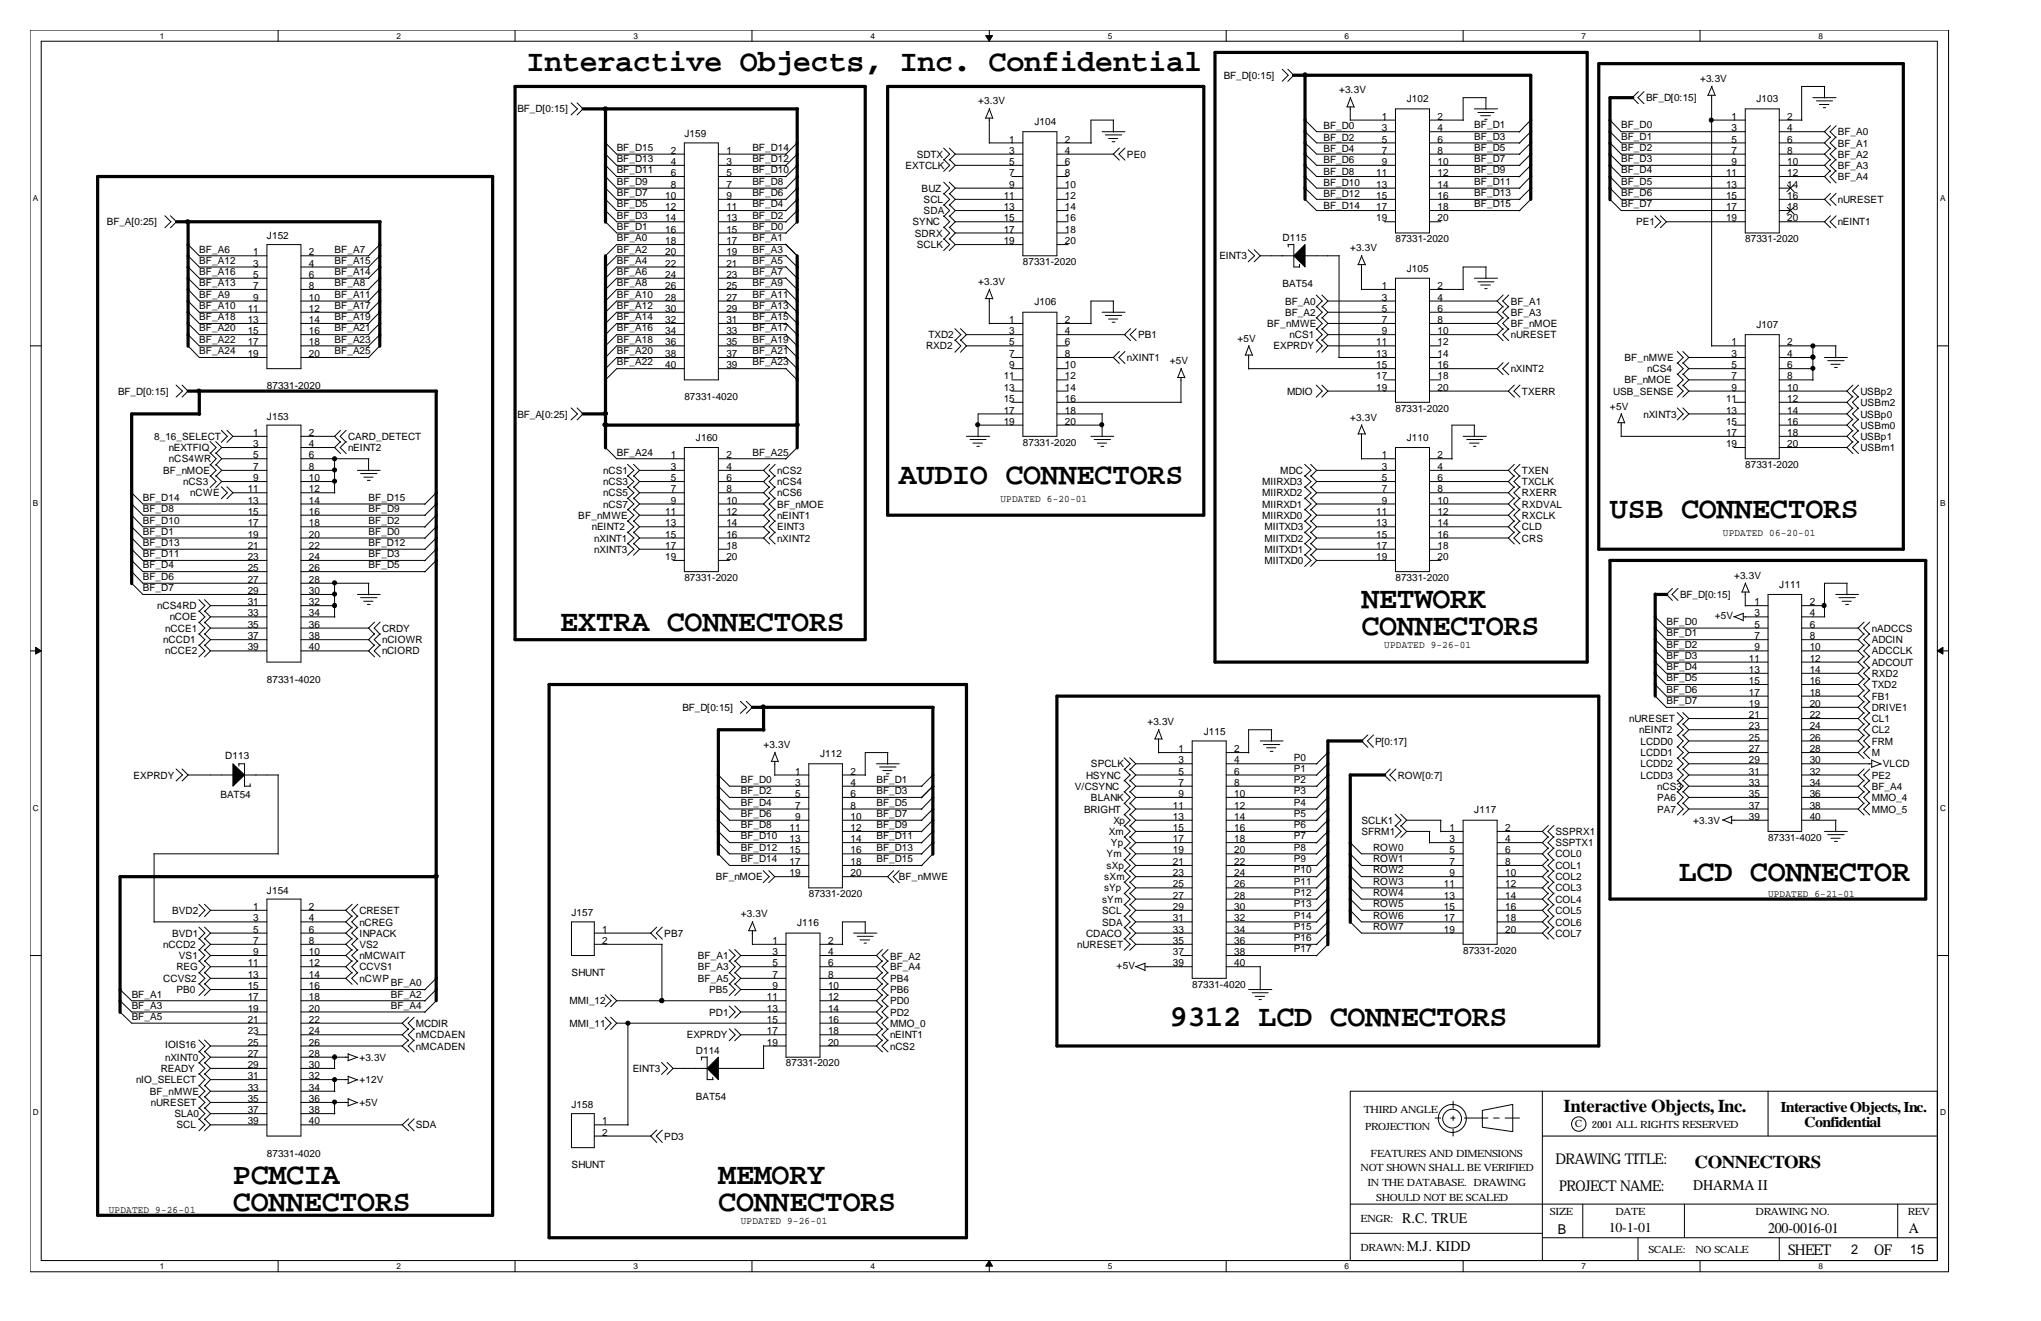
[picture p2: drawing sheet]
<svg xmlns="http://www.w3.org/2000/svg" width="432mm" height="279mm" viewBox="0 0 432 279" stroke-linecap="round" stroke-linejoin="round" font-family="sans-serif">
<defs><g id="words">
<g font-size="6.4">
<text x="111.4" y="15">Interactive Objects, Inc. Confidential</text>
<text x="190.2" y="102.4">AUDIO CONNECTORS</text>
<text x="340.6" y="109.6">USB CONNECTORS</text>
<text x="288" y="128.7">NETWORK</text>
<text x="118.5" y="133.4">EXTRA CONNECTORS</text>
<text x="288" y="134.3">CONNECTORS</text>
<text x="355.2" y="186.4">LCD CONNECTOR</text>
<text x="247.5" y="217">9312 LCD CONNECTORS</text>
<text x="49.3" y="250.4">PCMCIA</text>
<text x="152" y="250.4">MEMORY</text>
<text x="49.3" y="256">CONNECTORS</text>
<text x="152" y="256">CONNECTORS</text>
</g>
<g font-size="3.8">
<text x="330.8" y="235.3">Interactive Objects, Inc.</text>
<text x="358.5" y="247">CONNECTORS</text>
</g>
<g font-size="3.1">
<text x="376.7" y="235.3">Interactive Objects, Inc.</text>
<text x="381.7" y="238.4">Confidential</text>
<text x="329.1" y="246.3">DRAWING TITLE:</text>
<text x="329.9" y="251.8">PROJECT NAME:</text>
<text x="358.2" y="251.7">DHARMA II</text>
<text x="296.7" y="258.7">R.C. TRUE</text>
<text x="374.1" y="260.8">200-0016-01</text>
<text x="403.9" y="260.8">A</text>
<text x="297.6" y="264.6">M.J. KIDD</text>
<text x="378.3" y="265.4">SHEET</text>
<text x="396.5" y="265.4">OF</text>
</g>
<g font-size="2.9">
<text x="329.6" y="260.9">B</text>
<text x="340.4" y="260.6">10-1-01</text>
<text x="391.7" y="265.3">2</text>
<text x="404.1" y="265.3">15</text>
</g>
<g font-size="2.1">
<text x="258.9" y="16.7">BF_D[0:15]</text>
<text x="359.7" y="17.4">+3.3V</text>
<text x="109.5" y="23.8">BF_D[0:15]</text>
<text x="206.9" y="22.1">+3.3V</text>
<text x="283.3" y="19.7">+3.3V</text>
<text x="297.6" y="21.7">J102</text>
<text x="348.2" y="21.4">BF_D[0:15]</text>
<text x="371.6" y="21.7">J103</text>
<text x="144.8" y="29">J159</text>
<text x="218.9" y="26.4">J104</text>
<text x="280" y="29.8">BF_D2</text>
<text x="280" y="27.3">BF_D0</text>
<text x="292.4" y="25.3">1</text>
<text x="292.4" y="27.8">3</text>
<text x="304.1" y="25.3">2</text>
<text x="304.1" y="27.8">4</text>
<text x="311.9" y="29.5">BF_D3</text>
<text x="311.9" y="27.2">BF_D1</text>
<text x="343" y="27.2">BF_D0</text>
<text x="343" y="29.5">BF_D1</text>
<text x="366.4" y="25.3">1</text>
<text x="366.4" y="27.8">3</text>
<text x="378.1" y="25.3">2</text>
<text x="378.1" y="27.8">4</text>
<text x="388.8" y="28.6">BF_A0</text>
<text x="130.5" y="34.3">BF_D13</text>
<text x="130.5" y="31.9">BF_D15</text>
<text x="141.9" y="32.5">2</text>
<text x="141.9" y="34.9">4</text>
<text x="153.7" y="32.5">1</text>
<text x="153.7" y="34.9">3</text>
<text x="159.2" y="31.9">BF_D14</text>
<text x="159.2" y="34.3">BF_D12</text>
<text x="191.6" y="35.7">EXTCLK</text>
<text x="194" y="33.4">SDTX</text>
<text x="213.5" y="30.1">1</text>
<text x="213.5" y="32.5">3</text>
<text x="213.5" y="34.9">5</text>
<text x="225.3" y="30.1">2</text>
<text x="225.3" y="32.5">4</text>
<text x="225.3" y="34.9">6</text>
<text x="238.4" y="33.4">PE0</text>
<text x="280" y="32.2">BF_D4</text>
<text x="280" y="34.5">BF_D6</text>
<text x="292.4" y="30.1">5</text>
<text x="292.4" y="32.5">7</text>
<text x="292.4" y="34.9">9</text>
<text x="304.1" y="30.1">6</text>
<text x="304.1" y="32.5">8</text>
<text x="304.1" y="34.9">10</text>
<text x="311.9" y="31.9">BF_D5</text>
<text x="311.9" y="34.3">BF_D7</text>
<text x="343" y="34.3">BF_D3</text>
<text x="343" y="31.9">BF_D2</text>
<text x="366.4" y="30.1">5</text>
<text x="366.4" y="32.5">7</text>
<text x="366.4" y="34.9">9</text>
<text x="378.1" y="30.1">6</text>
<text x="378.1" y="32.5">8</text>
<text x="378.1" y="34.9">10</text>
<text x="388.8" y="31">BF_A1</text>
<text x="388.8" y="33.4">BF_A2</text>
<text x="388.8" y="35.7">BF_A3</text>
<text x="130.5" y="36.7">BF_D11</text>
<text x="130.5" y="39.1">BF_D9</text>
<text x="130.5" y="41.5">BF_D7</text>
<text x="141.9" y="37.3">6</text>
<text x="141.9" y="39.7">8</text>
<text x="153.7" y="37.3">5</text>
<text x="153.7" y="39.7">7</text>
<text x="159.2" y="36.7">BF_D10</text>
<text x="159.2" y="39.1">BF_D8</text>
<text x="159.2" y="41.5">BF_D6</text>
<text x="195" y="40.6">BUZ</text>
<text x="213.5" y="37.3">7</text>
<text x="213.5" y="39.7">9</text>
<text x="225.3" y="37.3">8</text>
<text x="225.3" y="39.7">10</text>
<text x="280" y="39.3">BF_D10</text>
<text x="280" y="36.9">BF_D8</text>
<text x="280" y="41.7">BF_D12</text>
<text x="291.2" y="37.3">11</text>
<text x="291.2" y="39.7">13</text>
<text x="304.1" y="37.3">12</text>
<text x="304.1" y="39.7">14</text>
<text x="311.9" y="36.7">BF_D9</text>
<text x="311.9" y="39.1">BF_D11</text>
<text x="311.9" y="41.5">BF_D13</text>
<text x="343" y="36.7">BF_D4</text>
<text x="343" y="39.1">BF_D5</text>
<text x="343" y="41.5">BF_D6</text>
<text x="365.2" y="37.3">11</text>
<text x="365.2" y="39.7">13</text>
<text x="378.1" y="37.3">12</text>
<text x="378.1" y="39.7">14</text>
<text x="388.8" y="38.1">BF_A4</text>
<text x="22.6" y="47.7">BF_A[0:25]</text>
<text x="130.5" y="43.9">BF_D5</text>
<text x="130.5" y="46.2">BF_D3</text>
<text x="140.7" y="42.1">10</text>
<text x="140.7" y="44.4">12</text>
<text x="140.7" y="46.8">14</text>
<text x="153.7" y="42.1">9</text>
<text x="153.7" y="44.4">11</text>
<text x="153.7" y="46.8">13</text>
<text x="159.2" y="43.9">BF_D4</text>
<text x="159.2" y="46.2">BF_D2</text>
<text x="193" y="47.7">SYNC</text>
<text x="195.4" y="42.9">SCL</text>
<text x="195.4" y="45.3">SDA</text>
<text x="212.3" y="42.1">11</text>
<text x="212.3" y="44.4">13</text>
<text x="212.3" y="46.8">15</text>
<text x="225.3" y="42.1">12</text>
<text x="225.3" y="44.4">14</text>
<text x="225.3" y="46.8">16</text>
<text x="280" y="44.1">BF_D14</text>
<text x="291.2" y="42.1">15</text>
<text x="291.2" y="44.4">17</text>
<text x="291.2" y="46.8">19</text>
<text x="304.1" y="42.1">16</text>
<text x="304.1" y="44.4">18</text>
<text x="304.1" y="46.8">20</text>
<text x="311.9" y="43.9">BF_D15</text>
<text x="343" y="43.9">BF_D7</text>
<text x="346.1" y="47.7">PE1</text>
<text x="365.2" y="42.1">15</text>
<text x="365.2" y="44.4">17</text>
<text x="365.2" y="46.8">19</text>
<text x="378.1" y="42.1">16</text>
<text x="378.1" y="44.4">18</text>
<text x="378.1" y="46.8">20</text>
<text x="388.8" y="42.9">nURESET</text>
<text x="388.8" y="47.7">nEINT1</text>
<text x="42.2" y="53.4">BF_A6</text>
<text x="56.5" y="50.5">J152</text>
<text x="70.8" y="53.4">BF_A7</text>
<text x="130.5" y="48.6">BF_D1</text>
<text x="130.5" y="51.1">BF_A0</text>
<text x="130.5" y="53.4">BF_A2</text>
<text x="140.7" y="49.2">16</text>
<text x="140.7" y="51.6">18</text>
<text x="153.7" y="49.2">15</text>
<text x="153.7" y="51.6">17</text>
<text x="159.2" y="48.6">BF_D0</text>
<text x="159.2" y="53.4">BF_A3</text>
<text x="159.2" y="51.1">BF_A1</text>
<text x="193.5" y="50">SDRX</text>
<text x="194" y="52.5">SCLK</text>
<text x="212.3" y="49.2">17</text>
<text x="212.3" y="51.6">19</text>
<text x="225.3" y="49.2">18</text>
<text x="225.3" y="51.6">20</text>
<text x="271.4" y="51.1">D115</text>
<text x="285.7" y="53.2">+3.3V</text>
<text x="295.2" y="51.2">87331-2020</text>
<text x="369.2" y="51.2">87331-2020</text>
<text x="42.2" y="55.8">BF_A12</text>
<text x="42.2" y="58.2">BF_A16</text>
<text x="53.6" y="54">1</text>
<text x="53.6" y="56.4">3</text>
<text x="53.6" y="58.8">5</text>
<text x="65.4" y="54">2</text>
<text x="65.4" y="56.4">4</text>
<text x="65.4" y="58.8">6</text>
<text x="70.8" y="55.8">BF_A15</text>
<text x="70.8" y="58.2">BF_A14</text>
<text x="130.5" y="55.8">BF_A4</text>
<text x="130.5" y="58.2">BF_A6</text>
<text x="140.7" y="54">20</text>
<text x="140.7" y="56.4">22</text>
<text x="140.7" y="58.8">24</text>
<text x="153.7" y="54">19</text>
<text x="153.7" y="56.4">21</text>
<text x="153.7" y="58.8">23</text>
<text x="159.2" y="58.2">BF_A7</text>
<text x="159.2" y="55.8">BF_A5</text>
<text x="216.4" y="56">87331-2020</text>
<text x="258" y="54.9">EINT3</text>
<text x="297.6" y="57.5">J105</text>
<text x="42.2" y="60.5">BF_A13</text>
<text x="42.2" y="65.4">BF_A10</text>
<text x="42.2" y="63">BF_A9</text>
<text x="52.4" y="66">11</text>
<text x="53.6" y="61.1">7</text>
<text x="53.6" y="63.6">9</text>
<text x="65.4" y="61.1">8</text>
<text x="65.4" y="63.6">10</text>
<text x="65.4" y="66">12</text>
<text x="70.8" y="60.5">BF_A8</text>
<text x="70.8" y="65.4">BF_A17</text>
<text x="70.8" y="63">BF_A11</text>
<text x="130.5" y="60.5">BF_A8</text>
<text x="130.5" y="63">BF_A10</text>
<text x="130.5" y="65.4">BF_A12</text>
<text x="140.7" y="61.1">26</text>
<text x="140.7" y="63.6">28</text>
<text x="140.7" y="66">30</text>
<text x="153.7" y="61.1">25</text>
<text x="153.7" y="63.6">27</text>
<text x="153.7" y="66">29</text>
<text x="159.2" y="65.4">BF_A13</text>
<text x="159.2" y="63">BF_A11</text>
<text x="159.2" y="60.5">BF_A9</text>
<text x="206.9" y="60.4">+3.3V</text>
<text x="218.9" y="64.6">J106</text>
<text x="271.4" y="60.8">BAT54</text>
<text x="271.9" y="64.4">BF_A0</text>
<text x="292.4" y="61.1">1</text>
<text x="292.4" y="63.6">3</text>
<text x="292.4" y="66">5</text>
<text x="304.1" y="61.1">2</text>
<text x="304.1" y="63.6">4</text>
<text x="304.1" y="66">6</text>
<text x="319.6" y="64.4">BF_A1</text>
<text x="42.2" y="67.7">BF_A18</text>
<text x="42.2" y="70.1">BF_A20</text>
<text x="52.4" y="68.3">13</text>
<text x="52.4" y="70.7">15</text>
<text x="65.4" y="68.3">14</text>
<text x="65.4" y="70.7">16</text>
<text x="70.8" y="67.7">BF_A19</text>
<text x="70.8" y="70.1">BF_A21</text>
<text x="130.5" y="67.7">BF_A14</text>
<text x="130.5" y="70.1">BF_A16</text>
<text x="140.7" y="68.3">32</text>
<text x="140.7" y="70.7">34</text>
<text x="153.7" y="68.3">31</text>
<text x="153.7" y="70.7">33</text>
<text x="159.2" y="70.1">BF_A17</text>
<text x="159.2" y="67.7">BF_A15</text>
<text x="196.4" y="71.5">TXD2</text>
<text x="213.5" y="68.3">1</text>
<text x="213.5" y="70.7">3</text>
<text x="225.3" y="68.3">2</text>
<text x="225.3" y="70.7">4</text>
<text x="240.8" y="71.5">PB1</text>
<text x="268.1" y="69.2">BF_nMWE</text>
<text x="271.9" y="66.8">BF_A2</text>
<text x="272.8" y="71.5">nCS1</text>
<text x="292.4" y="68.3">7</text>
<text x="292.4" y="70.7">9</text>
<text x="304.1" y="68.3">8</text>
<text x="304.1" y="70.7">10</text>
<text x="319.6" y="66.8">BF_A3</text>
<text x="319.6" y="69.2">BF_nMOE</text>
<text x="319.6" y="71.5">nURESET</text>
<text x="371.6" y="69.4">J107</text>
<text x="42.2" y="74.9">BF_A24</text>
<text x="42.2" y="72.5">BF_A22</text>
<text x="52.4" y="73.1">17</text>
<text x="52.4" y="75.5">19</text>
<text x="65.4" y="73.1">18</text>
<text x="65.4" y="75.5">20</text>
<text x="70.8" y="74.9">BF_A25</text>
<text x="70.8" y="72.5">BF_A23</text>
<text x="130.5" y="72.5">BF_A18</text>
<text x="130.5" y="74.9">BF_A20</text>
<text x="130.5" y="77.3">BF_A22</text>
<text x="140.7" y="73.1">36</text>
<text x="140.7" y="75.5">38</text>
<text x="140.7" y="77.9">40</text>
<text x="153.7" y="73.1">35</text>
<text x="153.7" y="75.5">37</text>
<text x="153.7" y="77.9">39</text>
<text x="159.2" y="77.3">BF_A23</text>
<text x="159.2" y="74.9">BF_A21</text>
<text x="159.2" y="72.5">BF_A19</text>
<text x="195.9" y="73.9">RXD2</text>
<text x="213.5" y="73.1">5</text>
<text x="213.5" y="75.5">7</text>
<text x="213.5" y="77.9">9</text>
<text x="225.3" y="73.1">6</text>
<text x="225.3" y="75.5">8</text>
<text x="225.3" y="77.9">10</text>
<text x="238.4" y="76.4">nXINT1</text>
<text x="247.5" y="77">+5V</text>
<text x="261.8" y="72.3">+5V</text>
<text x="269.4" y="73.9">EXPRDY</text>
<text x="291.2" y="73.1">11</text>
<text x="291.2" y="75.5">13</text>
<text x="291.2" y="77.9">15</text>
<text x="304.1" y="73.1">12</text>
<text x="304.1" y="75.5">14</text>
<text x="304.1" y="77.9">16</text>
<text x="343.7" y="76.4">BF_nMWE</text>
<text x="366.4" y="73.1">1</text>
<text x="366.4" y="75.5">3</text>
<text x="366.4" y="77.9">5</text>
<text x="378.1" y="73.1">2</text>
<text x="378.1" y="75.5">4</text>
<text x="378.1" y="77.9">6</text>
<text x="25" y="83.5">BF_D[0:15]</text>
<text x="56.5" y="82.3">87331-2020</text>
<text x="212.3" y="80.3">11</text>
<text x="212.3" y="82.6">13</text>
<text x="225.3" y="80.3">12</text>
<text x="225.3" y="82.6">14</text>
<text x="272.3" y="83.5">MDIO</text>
<text x="291.2" y="80.3">17</text>
<text x="291.2" y="82.6">19</text>
<text x="304.1" y="80.3">18</text>
<text x="304.1" y="82.6">20</text>
<text x="319.6" y="78.7">nXINT2</text>
<text x="322" y="83.5">TXERR</text>
<text x="341.3" y="83.5">USB_SENSE</text>
<text x="343.7" y="81.1">BF_nMOE</text>
<text x="348.5" y="78.7">nCS4</text>
<text x="366.4" y="80.3">7</text>
<text x="366.4" y="82.6">9</text>
<text x="378.1" y="80.3">8</text>
<text x="378.1" y="82.6">10</text>
<text x="393.6" y="83.5">USBp2</text>
<text x="56.5" y="88.7">J153</text>
<text x="109.5" y="88.3">BF_A[0:25]</text>
<text x="144.8" y="84.7">87331-4020</text>
<text x="212.3" y="85">15</text>
<text x="212.3" y="87.5">17</text>
<text x="212.3" y="89.8">19</text>
<text x="225.3" y="85">16</text>
<text x="225.3" y="87.5">18</text>
<text x="225.3" y="89.8">20</text>
<text x="285.7" y="89">+3.3V</text>
<text x="295.2" y="87">87331-2020</text>
<text x="340.6" y="86.6">+5V</text>
<text x="347.7" y="88.3">nXINT3</text>
<text x="365.2" y="85">11</text>
<text x="365.2" y="87.5">13</text>
<text x="365.2" y="89.8">15</text>
<text x="378.1" y="85">12</text>
<text x="378.1" y="87.5">14</text>
<text x="378.1" y="89.8">16</text>
<text x="393.6" y="85.9">USBm2</text>
<text x="393.6" y="88.3">USBp0</text>
<text x="32.6" y="93">8_16_SELECT</text>
<text x="35.7" y="95.4">nEXTFIQ</text>
<text x="53.6" y="92.2">1</text>
<text x="53.6" y="94.6">3</text>
<text x="65.4" y="92.2">2</text>
<text x="65.4" y="94.6">4</text>
<text x="73.7" y="93">CARD_DETECT</text>
<text x="73.7" y="95.4">nEINT2</text>
<text x="147.2" y="93.3">J160</text>
<text x="216.4" y="94.2">87331-2020</text>
<text x="297.6" y="93.3">J110</text>
<text x="365.2" y="92.2">17</text>
<text x="365.2" y="94.6">19</text>
<text x="378.1" y="92.2">18</text>
<text x="378.1" y="94.6">20</text>
<text x="393.6" y="90.7">USBm0</text>
<text x="393.6" y="93">USBp1</text>
<text x="393.6" y="95.4">USBm1</text>
<text x="34.5" y="100.2">BF_nMOE</text>
<text x="35.7" y="97.8">nCS4WR</text>
<text x="53.6" y="96.9">5</text>
<text x="53.6" y="99.4">7</text>
<text x="53.6" y="101.8">9</text>
<text x="65.4" y="96.9">6</text>
<text x="65.4" y="99.4">8</text>
<text x="65.4" y="101.8">10</text>
<text x="127.6" y="100.2">nCS1</text>
<text x="130.5" y="96.4">BF_A24</text>
<text x="141.9" y="96.9">1</text>
<text x="141.9" y="99.4">3</text>
<text x="141.9" y="101.8">5</text>
<text x="153.7" y="96.9">2</text>
<text x="153.7" y="99.4">4</text>
<text x="153.7" y="101.8">6</text>
<text x="159.2" y="96.4">BF_A25</text>
<text x="164.4" y="100.2">nCS2</text>
<text x="270.8" y="100.2">MDC</text>
<text x="292.4" y="96.9">1</text>
<text x="292.4" y="99.4">3</text>
<text x="292.4" y="101.8">5</text>
<text x="304.1" y="96.9">2</text>
<text x="304.1" y="99.4">4</text>
<text x="304.1" y="101.8">6</text>
<text x="322" y="100.2">TXEN</text>
<text x="369.2" y="99">87331-2020</text>
<text x="30.2" y="105.9">BF_D14</text>
<text x="38.8" y="102.6">nCS3</text>
<text x="40.2" y="105">nCWE</text>
<text x="52.4" y="104.1">11</text>
<text x="52.4" y="106.5">13</text>
<text x="65.4" y="104.1">12</text>
<text x="65.4" y="106.5">14</text>
<text x="78" y="105.9">BF_D15</text>
<text x="127.6" y="102.6">nCS3</text>
<text x="127.6" y="105">nCS5</text>
<text x="127.6" y="107.4">nCS7</text>
<text x="141.9" y="104.1">7</text>
<text x="141.9" y="106.5">9</text>
<text x="153.7" y="104.1">8</text>
<text x="153.7" y="106.5">10</text>
<text x="164.4" y="102.6">nCS4</text>
<text x="164.4" y="105">nCS6</text>
<text x="164.4" y="107.4">BF_nMOE</text>
<text x="211.7" y="106.1">UPDATED 6-20-01</text>
<text x="267" y="102.6">MIIRXD3</text>
<text x="267" y="105">MIIRXD2</text>
<text x="267" y="107.4">MIIRXD1</text>
<text x="292.4" y="104.1">7</text>
<text x="292.4" y="106.5">9</text>
<text x="304.1" y="104.1">8</text>
<text x="304.1" y="106.5">10</text>
<text x="322" y="102.6">TXCLK</text>
<text x="322" y="105">RXERR</text>
<text x="322" y="107.4">RXDVAL</text>
<text x="30.2" y="108.3">BF_D8</text>
<text x="30.2" y="113.1">BF_D1</text>
<text x="30.2" y="110.7">BF_D10</text>
<text x="52.4" y="108.9">15</text>
<text x="52.4" y="111.3">17</text>
<text x="52.4" y="113.7">19</text>
<text x="65.4" y="108.9">16</text>
<text x="65.4" y="111.3">18</text>
<text x="65.4" y="113.7">20</text>
<text x="78" y="110.7">BF_D2</text>
<text x="78" y="113.1">BF_D0</text>
<text x="78" y="108.3">BF_D9</text>
<text x="122.3" y="109.7">BF_nMWE</text>
<text x="125.2" y="112.2">nEINT2</text>
<text x="140.7" y="108.9">11</text>
<text x="140.7" y="111.3">13</text>
<text x="140.7" y="113.7">15</text>
<text x="153.7" y="108.9">12</text>
<text x="153.7" y="111.3">14</text>
<text x="153.7" y="113.7">16</text>
<text x="164.4" y="109.7">nEINT1</text>
<text x="164.4" y="112.2">EINT3</text>
<text x="267" y="109.7">MIIRXD0</text>
<text x="267.5" y="112.2">MIITXD3</text>
<text x="291.2" y="108.9">11</text>
<text x="291.2" y="111.3">13</text>
<text x="291.2" y="113.7">15</text>
<text x="304.1" y="108.9">12</text>
<text x="304.1" y="111.3">14</text>
<text x="304.1" y="113.7">16</text>
<text x="322" y="109.7">RXCLK</text>
<text x="322" y="112.2">CLD</text>
<text x="364.5" y="113.3">UPDATED 06-20-01</text>
<text x="30.2" y="117.9">BF_D11</text>
<text x="30.2" y="115.5">BF_D13</text>
<text x="52.4" y="116.1">21</text>
<text x="52.4" y="118.4">23</text>
<text x="65.4" y="116.1">22</text>
<text x="65.4" y="118.4">24</text>
<text x="78" y="115.5">BF_D12</text>
<text x="78" y="117.9">BF_D3</text>
<text x="125.7" y="114.6">nXINT1</text>
<text x="125.7" y="116.9">nXINT3</text>
<text x="140.7" y="116.1">17</text>
<text x="140.7" y="118.4">19</text>
<text x="153.7" y="116.1">18</text>
<text x="153.7" y="118.4">20</text>
<text x="164.4" y="114.6">nXINT2</text>
<text x="267.5" y="114.6">MIITXD2</text>
<text x="267.5" y="119.3">MIITXD0</text>
<text x="267.5" y="116.9">MIITXD1</text>
<text x="291.2" y="116.1">17</text>
<text x="291.2" y="118.4">19</text>
<text x="304.1" y="116.1">18</text>
<text x="304.1" y="118.4">20</text>
<text x="322" y="114.6">CRS</text>
<text x="30.2" y="120.2">BF_D4</text>
<text x="30.2" y="125.1">BF_D7</text>
<text x="30.2" y="122.7">BF_D6</text>
<text x="52.4" y="120.8">25</text>
<text x="52.4" y="123.3">27</text>
<text x="52.4" y="125.6">29</text>
<text x="65.4" y="120.8">26</text>
<text x="65.4" y="123.3">28</text>
<text x="65.4" y="125.6">30</text>
<text x="78" y="120.2">BF_D5</text>
<text x="144.8" y="122.9">87331-2020</text>
<text x="295.2" y="122.9">87331-2020</text>
<text x="366.9" y="122.4">+3.3V</text>
<text x="376.4" y="124.3">J111</text>
<text x="33.3" y="128.9">nCS4RD</text>
<text x="35.9" y="131.2">nCOE</text>
<text x="52.4" y="128">31</text>
<text x="52.4" y="130.4">33</text>
<text x="65.4" y="128">32</text>
<text x="65.4" y="130.4">34</text>
<text x="355.4" y="126.5">BF_D[0:15]</text>
<text x="362.8" y="131">+5V</text>
<text x="371.2" y="128">1</text>
<text x="371.2" y="130.4">3</text>
<text x="382.9" y="128">2</text>
<text x="382.9" y="130.4">4</text>
<text x="34.5" y="136.1">nCCD1</text>
<text x="35" y="133.6">nCCE1</text>
<text x="52.4" y="132.8">35</text>
<text x="52.4" y="135.2">37</text>
<text x="52.4" y="137.6">39</text>
<text x="65.4" y="132.8">36</text>
<text x="65.4" y="135.2">38</text>
<text x="65.4" y="137.6">40</text>
<text x="80.9" y="133.6">CRDY</text>
<text x="80.9" y="136.1">nCIOWR</text>
<text x="292.9" y="137.2">UPDATED 9-26-01</text>
<text x="352.6" y="134.6">BF_D1</text>
<text x="352.6" y="137">BF_D2</text>
<text x="352.6" y="132.2">BF_D0</text>
<text x="371.2" y="132.8">5</text>
<text x="371.2" y="135.2">7</text>
<text x="371.2" y="137.6">9</text>
<text x="382.9" y="132.8">6</text>
<text x="382.9" y="135.2">8</text>
<text x="382.9" y="137.6">10</text>
<text x="396" y="133.6">nADCCS</text>
<text x="396" y="136.1">ADCIN</text>
<text x="35" y="138.4">nCCE2</text>
<text x="80.9" y="138.4">nCIORD</text>
<text x="352.6" y="139.4">BF_D3</text>
<text x="352.6" y="141.7">BF_D4</text>
<text x="370" y="140">11</text>
<text x="370" y="142.3">13</text>
<text x="382.9" y="140">12</text>
<text x="382.9" y="142.3">14</text>
<text x="396" y="138.4">ADCCLK</text>
<text x="396" y="140.8">ADCOUT</text>
<text x="396" y="143.2">RXD2</text>
<text x="56.5" y="144.4">87331-4020</text>
<text x="352.6" y="146.6">BF_D6</text>
<text x="352.6" y="144.1">BF_D5</text>
<text x="352.6" y="148.9">BF_D7</text>
<text x="370" y="144.7">15</text>
<text x="370" y="147.2">17</text>
<text x="370" y="149.5">19</text>
<text x="382.9" y="144.7">16</text>
<text x="382.9" y="147.2">18</text>
<text x="382.9" y="149.5">20</text>
<text x="396" y="145.5">TXD2</text>
<text x="396" y="148">FB1</text>
<text x="144.4" y="150.4">BF_D[0:15]</text>
<text x="242.7" y="153.4">+3.3V</text>
<text x="254.7" y="155.4">J115</text>
<text x="344.7" y="152.7">nURESET</text>
<text x="346.8" y="155.1">nEINT2</text>
<text x="370" y="151.9">21</text>
<text x="370" y="154.3">23</text>
<text x="382.9" y="151.9">22</text>
<text x="382.9" y="154.3">24</text>
<text x="396" y="150.4">DRIVE1</text>
<text x="396" y="152.7">CL1</text>
<text x="396" y="155.1">CL2</text>
<text x="47.7" y="160.6">D113</text>
<text x="161.5" y="158.2">+3.3V</text>
<text x="173.5" y="160.1">J112</text>
<text x="249.3" y="159.1">1</text>
<text x="249.3" y="161.5">3</text>
<text x="261.1" y="159.1">2</text>
<text x="261.1" y="161.5">4</text>
<text x="273.7" y="160.9">P0</text>
<text x="290.9" y="157.5">P[0:17]</text>
<text x="347" y="157.5">LCDD0</text>
<text x="347" y="159.9">LCDD1</text>
<text x="370" y="156.6">25</text>
<text x="370" y="159.1">27</text>
<text x="370" y="161.5">29</text>
<text x="382.9" y="156.6">26</text>
<text x="382.9" y="159.1">28</text>
<text x="382.9" y="161.5">30</text>
<text x="396" y="157.5">FRM</text>
<text x="396" y="159.9">M</text>
<text x="28.3" y="164.7">EXPRDY</text>
<text x="156.7" y="168">BF_D2</text>
<text x="156.7" y="165.6">BF_D0</text>
<text x="168.2" y="163.8">1</text>
<text x="168.2" y="166.2">3</text>
<text x="179.9" y="163.8">2</text>
<text x="179.9" y="166.2">4</text>
<text x="185.4" y="165.6">BF_D1</text>
<text x="185.4" y="168">BF_D3</text>
<text x="227.4" y="167">V/CSYNC</text>
<text x="229.8" y="164.7">HSYNC</text>
<text x="230.8" y="162.3">SPCLK</text>
<text x="249.3" y="163.8">5</text>
<text x="249.3" y="166.2">7</text>
<text x="261.1" y="163.8">6</text>
<text x="261.1" y="166.2">8</text>
<text x="273.7" y="163.2">P1</text>
<text x="273.7" y="165.6">P2</text>
<text x="273.7" y="168">P3</text>
<text x="295.7" y="164.7">ROW[0:7]</text>
<text x="347" y="162.3">LCDD2</text>
<text x="347" y="164.7">LCDD3</text>
<text x="350.6" y="167">nCS3</text>
<text x="370" y="163.8">31</text>
<text x="370" y="166.2">33</text>
<text x="382.9" y="163.8">32</text>
<text x="382.9" y="166.2">34</text>
<text x="396" y="164.7">PE2</text>
<text x="396" y="167">BF_A4</text>
<text x="398.4" y="162.3">VLCD</text>
<text x="46.7" y="168.7">BAT54</text>
<text x="156.7" y="172.8">BF_D6</text>
<text x="156.7" y="170.4">BF_D4</text>
<text x="168.2" y="168.6">5</text>
<text x="168.2" y="171">7</text>
<text x="168.2" y="173.4">9</text>
<text x="179.9" y="168.6">6</text>
<text x="179.9" y="171">8</text>
<text x="179.9" y="173.4">10</text>
<text x="185.4" y="170.4">BF_D5</text>
<text x="185.4" y="172.8">BF_D7</text>
<text x="229.4" y="171.9">BRIGHT</text>
<text x="230.8" y="169.4">BLANK</text>
<text x="248.2" y="171">11</text>
<text x="248.2" y="173.4">13</text>
<text x="249.3" y="168.6">9</text>
<text x="261.1" y="168.6">10</text>
<text x="261.1" y="171">12</text>
<text x="261.1" y="173.4">14</text>
<text x="273.7" y="170.4">P4</text>
<text x="273.7" y="172.8">P5</text>
<text x="311.9" y="172">J117</text>
<text x="350.6" y="169.4">PA6</text>
<text x="350.6" y="171.9">PA7</text>
<text x="370" y="168.6">35</text>
<text x="370" y="171">37</text>
<text x="370" y="173.4">39</text>
<text x="382.9" y="168.6">36</text>
<text x="382.9" y="171">38</text>
<text x="382.9" y="173.4">40</text>
<text x="396" y="169.4">MMO_4</text>
<text x="396" y="171.9">MMO_5</text>
<text x="156.7" y="177.5">BF_D10</text>
<text x="156.7" y="175.2">BF_D8</text>
<text x="156.7" y="179.9">BF_D12</text>
<text x="167" y="175.8">11</text>
<text x="167" y="178.1">13</text>
<text x="179.9" y="175.8">12</text>
<text x="179.9" y="178.1">14</text>
<text x="185.4" y="175.2">BF_D9</text>
<text x="185.4" y="177.5">BF_D11</text>
<text x="185.4" y="179.9">BF_D13</text>
<text x="234.6" y="176.6">Xm</text>
<text x="235" y="179">Yp</text>
<text x="235.5" y="174.2">Xp</text>
<text x="248.2" y="175.8">15</text>
<text x="248.2" y="178.1">17</text>
<text x="261.1" y="175.8">16</text>
<text x="261.1" y="178.1">18</text>
<text x="273.7" y="175.2">P6</text>
<text x="273.7" y="179.9">P8</text>
<text x="273.7" y="177.5">P7</text>
<text x="288" y="174.2">SCLK1</text>
<text x="288" y="176.6">SFRM1</text>
<text x="290.5" y="179.9">ROW0</text>
<text x="306.7" y="175.8">1</text>
<text x="306.7" y="178.1">3</text>
<text x="318.4" y="175.8">2</text>
<text x="318.4" y="178.1">4</text>
<text x="329.1" y="176.6">SSPRX1</text>
<text x="329.1" y="179">SSPTX1</text>
<text x="358.2" y="174.2">+3.3V</text>
<text x="374.1" y="177.8">87331-4020</text>
<text x="156.7" y="182.4">BF_D14</text>
<text x="167" y="180.5">15</text>
<text x="167" y="183">17</text>
<text x="167" y="185.3">19</text>
<text x="179.9" y="180.5">16</text>
<text x="179.9" y="183">18</text>
<text x="179.9" y="185.3">20</text>
<text x="185.4" y="182.4">BF_D15</text>
<text x="234.1" y="181.4">Ym</text>
<text x="234.1" y="183.8">sXp</text>
<text x="248.2" y="180.5">19</text>
<text x="248.2" y="183">21</text>
<text x="248.2" y="185.3">23</text>
<text x="261.1" y="180.5">20</text>
<text x="261.1" y="183">22</text>
<text x="261.1" y="185.3">24</text>
<text x="273.7" y="184.7">P10</text>
<text x="273.7" y="182.4">P9</text>
<text x="290.5" y="184.7">ROW2</text>
<text x="290.5" y="182.4">ROW1</text>
<text x="306.7" y="180.5">5</text>
<text x="306.7" y="183">7</text>
<text x="306.7" y="185.3">9</text>
<text x="318.4" y="180.5">6</text>
<text x="318.4" y="183">8</text>
<text x="318.4" y="185.3">10</text>
<text x="329.1" y="183.8">COL1</text>
<text x="329.1" y="181.4">COL0</text>
<text x="56.5" y="189.1">J154</text>
<text x="151.5" y="186.2">BF_nMOE</text>
<text x="171.1" y="189.7">87331-2020</text>
<text x="190.2" y="186.2">BF_nMWE</text>
<text x="233.2" y="190.9">sYm</text>
<text x="233.6" y="188.6">sYp</text>
<text x="233.6" y="186.2">sXm</text>
<text x="248.2" y="187.7">25</text>
<text x="248.2" y="190.1">27</text>
<text x="261.1" y="187.7">26</text>
<text x="261.1" y="190.1">28</text>
<text x="273.7" y="187.1">P11</text>
<text x="273.7" y="191.9">P13</text>
<text x="273.7" y="189.5">P12</text>
<text x="290.5" y="187.1">ROW3</text>
<text x="290.5" y="189.5">ROW4</text>
<text x="290.5" y="191.9">ROW5</text>
<text x="305.5" y="187.7">11</text>
<text x="305.5" y="190.1">13</text>
<text x="318.4" y="187.7">12</text>
<text x="318.4" y="190.1">14</text>
<text x="329.1" y="186.2">COL2</text>
<text x="329.1" y="188.6">COL3</text>
<text x="329.1" y="190.9">COL4</text>
<text x="374.1" y="189.7">UPDATED 6-21-01</text>
<text x="36.4" y="193.3">BVD2</text>
<text x="53.6" y="192.4">1</text>
<text x="53.6" y="194.9">3</text>
<text x="53.6" y="197.3">5</text>
<text x="65.4" y="192.4">2</text>
<text x="65.4" y="194.9">4</text>
<text x="65.4" y="197.3">6</text>
<text x="76" y="193.3">CRESET</text>
<text x="76" y="195.7">nCREG</text>
<text x="120.9" y="193.8">J157</text>
<text x="127.4" y="197.3">1</text>
<text x="156.7" y="194.1">+3.3V</text>
<text x="168.7" y="195.9">J116</text>
<text x="233.2" y="193.3">SCL</text>
<text x="233.2" y="195.7">SDA</text>
<text x="248.2" y="192.4">29</text>
<text x="248.2" y="194.9">31</text>
<text x="248.2" y="197.3">33</text>
<text x="261.1" y="192.4">30</text>
<text x="261.1" y="194.9">32</text>
<text x="261.1" y="197.3">34</text>
<text x="273.7" y="194.3">P14</text>
<text x="273.7" y="196.7">P15</text>
<text x="290.5" y="196.7">ROW7</text>
<text x="290.5" y="194.3">ROW6</text>
<text x="305.5" y="192.4">15</text>
<text x="305.5" y="194.9">17</text>
<text x="305.5" y="197.3">19</text>
<text x="318.4" y="192.4">16</text>
<text x="318.4" y="194.9">18</text>
<text x="318.4" y="197.3">20</text>
<text x="329.1" y="193.3">COL5</text>
<text x="329.1" y="195.7">COL6</text>
<text x="34.5" y="200.5">nCCD2</text>
<text x="36.4" y="198.1">BVD1</text>
<text x="37.8" y="202.9">VS1</text>
<text x="53.6" y="199.6">7</text>
<text x="53.6" y="202">9</text>
<text x="65.4" y="199.6">8</text>
<text x="65.4" y="202">10</text>
<text x="76" y="198.1">INPACK</text>
<text x="76" y="200.5">VS2</text>
<text x="76" y="202.9">nMCWAIT</text>
<text x="127.4" y="199.6">2</text>
<text x="140.5" y="198.1">PB7</text>
<text x="147.7" y="202.9">BF_A1</text>
<text x="163.4" y="199.6">1</text>
<text x="163.4" y="202">3</text>
<text x="175.2" y="199.6">2</text>
<text x="175.2" y="202">4</text>
<text x="188.3" y="203.1">BF_A2</text>
<text x="227.9" y="200.5">nURESET</text>
<text x="229.8" y="198.1">CDACO</text>
<text x="248.2" y="199.6">35</text>
<text x="248.2" y="202">37</text>
<text x="261.1" y="199.6">36</text>
<text x="261.1" y="202">38</text>
<text x="273.7" y="199.1">P16</text>
<text x="273.7" y="201.4">P17</text>
<text x="309.5" y="201.7">87331-2020</text>
<text x="329.1" y="198.1">COL7</text>
<text x="34.5" y="207.7">CCVS2</text>
<text x="37.3" y="205.2">REG</text>
<text x="52.4" y="204.4">11</text>
<text x="52.4" y="206.8">13</text>
<text x="52.4" y="209.2">15</text>
<text x="65.4" y="204.4">12</text>
<text x="65.4" y="206.8">14</text>
<text x="65.4" y="209.2">16</text>
<text x="76" y="205.2">CCVS1</text>
<text x="76" y="207.7">nCWP</text>
<text x="82.7" y="208.6">BF_A0</text>
<text x="120.9" y="206.4">SHUNT</text>
<text x="147.7" y="205.2">BF_A3</text>
<text x="147.7" y="207.7">BF_A5</text>
<text x="163.4" y="204.4">5</text>
<text x="163.4" y="206.8">7</text>
<text x="163.4" y="209.2">9</text>
<text x="175.2" y="204.4">6</text>
<text x="175.2" y="206.8">8</text>
<text x="175.2" y="209.2">10</text>
<text x="188.3" y="205.2">BF_A4</text>
<text x="188.3" y="207.7">PB4</text>
<text x="236.2" y="205">+5V</text>
<text x="248.2" y="204.4">39</text>
<text x="252.2" y="208.9">87331-4020</text>
<text x="261.1" y="204.4">40</text>
<text x="27.9" y="211">BF_A1</text>
<text x="27.9" y="215.7">BF_A5</text>
<text x="27.9" y="213.4">BF_A3</text>
<text x="37.3" y="210.1">PB0</text>
<text x="52.4" y="211.6">17</text>
<text x="52.4" y="214">19</text>
<text x="65.4" y="211.6">18</text>
<text x="65.4" y="214">20</text>
<text x="82.7" y="213.4">BF_A4</text>
<text x="82.7" y="211">BF_A2</text>
<text x="120.5" y="212.4">MMI_12</text>
<text x="150" y="210.1">PB5</text>
<text x="150" y="214.8">PD1</text>
<text x="162.2" y="211.6">11</text>
<text x="162.2" y="214">13</text>
<text x="175.2" y="211.6">12</text>
<text x="175.2" y="214">14</text>
<text x="188.3" y="210.1">PB6</text>
<text x="188.3" y="212.4">PD0</text>
<text x="188.3" y="214.8">PD2</text>
<text x="35" y="221.7">IOIS16</text>
<text x="52.4" y="216.3">21</text>
<text x="52.4" y="218.8">23</text>
<text x="52.4" y="221.1">25</text>
<text x="65.4" y="216.3">22</text>
<text x="65.4" y="218.8">24</text>
<text x="65.4" y="221.1">26</text>
<text x="88" y="219.6">nMCDAEN</text>
<text x="88" y="217.2">MCDIR</text>
<text x="88" y="222">nMCADEN</text>
<text x="120.5" y="217.2">MMI_11</text>
<text x="145.3" y="219.6">EXPRDY</text>
<text x="162.2" y="216.3">15</text>
<text x="162.2" y="218.8">17</text>
<text x="162.2" y="221.1">19</text>
<text x="175.2" y="216.3">16</text>
<text x="175.2" y="218.8">18</text>
<text x="175.2" y="221.1">20</text>
<text x="188.3" y="217.2">MMO_0</text>
<text x="188.3" y="219.6">nEINT1</text>
<text x="188.3" y="222">nCS2</text>
<text x="34" y="226.7">READY</text>
<text x="35" y="224.4">nXINT0</text>
<text x="52.4" y="223.5">27</text>
<text x="52.4" y="225.9">29</text>
<text x="65.4" y="223.5">28</text>
<text x="65.4" y="225.9">30</text>
<text x="76" y="224.4">+3.3V</text>
<text x="133.9" y="226.7">EINT3</text>
<text x="147.2" y="222.9">D114</text>
<text x="166.3" y="225.6">87331-2020</text>
<text x="28.8" y="229.1">nIO_SELECT</text>
<text x="31.7" y="231.6">BF_nMWE</text>
<text x="31.9" y="233.9">nURESET</text>
<text x="52.4" y="228.3">31</text>
<text x="52.4" y="230.7">33</text>
<text x="52.4" y="233.1">35</text>
<text x="65.4" y="228.3">32</text>
<text x="65.4" y="230.7">34</text>
<text x="65.4" y="233.1">36</text>
<text x="76" y="233.9">+5V</text>
<text x="76" y="229.1">+12V</text>
<text x="147.2" y="232.7">BAT54</text>
<text x="36.9" y="236.3">SLA0</text>
<text x="37.3" y="238.7">SCL</text>
<text x="52.4" y="235.5">37</text>
<text x="52.4" y="237.8">39</text>
<text x="65.4" y="235.5">38</text>
<text x="65.4" y="237.8">40</text>
<text x="88" y="238.7">SDA</text>
<text x="120.9" y="234.4">J158</text>
<text x="127.4" y="237.8">1</text>
<text x="288.5" y="235.4">THIRD ANGLE</text>
<text x="288.8" y="238.9">PROJECTION</text>
<text x="333.2" y="238.4">C</text>
<text x="336.8" y="238.7">2001 ALL RIGHTS RESERVED</text>
<text x="56.5" y="244.7">87331-4020</text>
<text x="127.4" y="240.2">2</text>
<text x="140.5" y="241">PD3</text>
<text x="290" y="244.7">FEATURES AND DIMENSIONS</text>
<text x="120.9" y="247.1">SHUNT</text>
<text x="287.9" y="247.7">NOT SHOWN SHALL BE VERIFIED</text>
<text x="289.3" y="250.9">IN THE DATABASE. DRAWING</text>
<text x="23" y="256.5">UPDATED 9-26-01</text>
<text x="291.2" y="254">SHOULD NOT BE SCALED</text>
<text x="327.9" y="257">SIZE</text>
<text x="341.8" y="257">DATE</text>
<text x="371.4" y="257">DRAWING NO.</text>
<text x="403.6" y="257">REV</text>
<text x="156.7" y="258.9">UPDATED 9-26-01</text>
<text x="287.9" y="258.5">ENGR:</text>
<text x="287.9" y="264.5">DRAWN:</text>
<text x="348.7" y="264.9">SCALE:</text>
<text x="358.7" y="264.9">NO SCALE</text>
</g>
<g font-size="1.7">
<text x="33.8" y="8.2">1</text>
<text x="83.9" y="8.2">2</text>
<text x="134" y="8.2">3</text>
<text x="184.1" y="8.2">4</text>
<text x="234.4" y="8.2">5</text>
<text x="284.5" y="8.2">6</text>
<text x="334.6" y="8.2">7</text>
<text x="384.7" y="8.2">8</text>
<text x="6.9" y="42.5">A</text>
<text x="410.5" y="42.5">A</text>
<text x="6.9" y="106.9">B</text>
<text x="410.5" y="106.9">B</text>
<text x="6.9" y="171.4">C</text>
<text x="410.5" y="171.4">C</text>
<text x="6.9" y="235.9">D</text>
<text x="410.5" y="235.9">D</text>
<text x="33.8" y="268.5">1</text>
<text x="83.9" y="268.5">2</text>
<text x="134" y="268.5">3</text>
<text x="184.1" y="268.5">4</text>
<text x="234.4" y="268.5">5</text>
<text x="284.5" y="268.5">6</text>
<text x="334.6" y="268.5">7</text>
<text x="384.7" y="268.5">8</text>
</g>
</g></defs>
<g fill="none" stroke="#000" stroke-width=".21">
<path d="M6.3 6.4h405.9v262.6h-405.9zM8.7 8.7h401.2v257.9h-401.2zM58.8 6.4v2.3M109 6.4v2.3M159.1 6.4v2.3M209.3 6.4v2.3M259.4 6.4v2.3M271.3 14.6l1.2 1.3-1.2 1.3M272.5 14.6l1.2 1.3-1.2 1.3M309.5 6.4v2.3M346.6 19.4l-1.2 1.3 1.2 1.2M347.8 19.4l-1.3 1.3 1.3 1.2"/>
<path d="M359.7 6.4v2.3M362.1 18.3l.8 1.9M362.2 18.2l-.8 2M386 18.3v2.4M386.1 18.3h-4.9v7.2M120.8 21.8l1.4 1.2-1.4 1.3M122.1 21.8l1.3 1.2-1.3 1.3M128 30.1l2.5 2.5h14.3M128 32.5l2.5 2.5h14.3M128 34.9l2.5 2.4h14.3M128 37.3l2.5 2.5h14.3M128 39.7l2.5 2.5h14.3"/>
<path d="M144.8 30.2h7.2v50.1h-7.2zM152 32.6h14.4M152 35h14.4M152 37.3h14.4M152 39.8h14.4M168.7 35l-2.5 2.4M168.7 30.2l-2.5 2.5M168.7 39.8l-2.5 2.4M168.7 37.3l-2.5 2.6M168.7 32.6l-2.5 2.5M199.6 33.7l1.3 1.3-1.3 1.2M199.6 31.3l1.3 1.3-1.3 1.3"/>
<path d="M199.6 38.5l1.3 1.3-1.3 1.3M200.8 33.7l1.3 1.3M200.8 31.3l1.3 1.3M200.8 38.5l1.3 1.3M202.1 35l-1.3 1.2M202.1 32.6l-1.3 1.3M202.1 39.8l-1.3 1.3M202.1 32.6h14.3M202.1 35h14.3M202.1 39.8h14.3M208.4 25h1.6M209.3 25v5.3"/>
<path d="M209.3 23l.8 2.1M209.3 30.2h7.1M209.4 22.9l-.9 2.1M214 37.3h2.4M216.4 27.9h7.2v26.2h-7.2zM223.6 30.2h7.3M223.6 32.6h12M223.6 35h2.4M223.6 37.3h2.4M223.6 39.8h2.4M233.2 27.9h4.8M233.8 28.5h3.5"/>
<path d="M234.5 29.3h2M235.3 30h.6M235.5 25.4v2.5M235.6 25.4h-4.8v4.9M236.8 31.3l-1.3 1.3 1.3 1.3M238 31.3l-1.3 1.3 1.3 1.3M276 25.3l2.6 2.6h16.6M276 27.8l2.6 2.4h16.6M276 30.1l2.6 2.5h16.6M276 32.5l2.6 2.5h16.6M276 34.9l2.6 2.4h16.6M276 37.3l2.6 2.5h16.6"/>
<path d="M276 39.7l2.6 2.5h16.6M284.9 22.6h1.5M285.7 22.6v2.9M285.7 20.7l.8 2M285.7 25.4h9.5M285.8 20.6l-.8 2M295.2 23h7.2v26.3h-7.2zM302.4 27.9h19.2M302.4 25.4h7.2M302.4 30.2h19.2M302.4 32.6h19.2M302.4 35h19.2"/>
<path d="M302.4 37.3h19.2M302.4 39.8h19.2M311.9 23h4.9M312.7 23.8h3.4M313.3 24.5h2M314.1 25.2h.5M314.4 20.7v2.4M314.5 20.7h-5v4.8M323.8 27.9l-2.4 2.4M323.8 39.8l-2.4 2.4M323.8 25.4l-2.4 2.5M323.8 37.3l-2.4 2.6"/>
<path d="M323.8 35l-2.4 2.4M323.8 30.2l-2.4 2.5M323.8 32.6l-2.4 2.5M340.5 34.9l2.5 2.4h26.2M340.5 25.3l2.5 2.6h26.2M340.5 27.8l2.5 2.4h26.2M340.5 30.1l2.5 2.5h26.2M340.5 32.5l2.5 2.5h26.2M340.5 37.3l2.5 2.5h26.2M340.5 39.7l2.5 2.5h26.2M361.3 20.2h1.5M362.1 20.2v53"/>
<path d="M362.1 25.4h7.1M369.2 23h7.2v26.3h-7.2zM376.4 27.9h9.7M376.4 25.4h4.9M376.4 30.2h9.7M376.4 32.6h9.7M376.4 35h9.7M376.4 37.3h9.7M376.4 39.8h2.4M378.1 39.1l1.5 1.5M379.5 39.1l-1.5 1.5M383.5 20.7h5"/>
<path d="M384.3 21.3h3.4M384.9 22.1h2M385.7 22.8h.5M387.3 26.6l-1.3 1.3 1.3 1.2M387.3 29l-1.3 1.2 1.3 1.3M387.3 31.3l-1.3 1.3 1.3 1.3M387.3 33.7l-1.3 1.3 1.3 1.2M387.3 36.1l-1.3 1.2 1.3 1.4M388.5 26.6l-1.3 1.3 1.3 1.2M388.5 29l-1.3 1.2 1.3 1.3M388.5 31.3l-1.3 1.3 1.3 1.3M388.5 33.7l-1.3 1.3 1.3 1.2"/>
<path d="M388.5 36.1l-1.3 1.2 1.3 1.4M34.9 45.6l1.3 1.3-1.3 1.3M36.1 45.6l1.2 1.3-1.2 1.3M39.7 56.4l2.5 2.4h14.3M39.7 51.6l2.5 2.5h14.3M39.7 54l2.5 2.5h14.3M39.7 58.8l2.5 2.4h14.3M56.5 51.7h7.2v26.3h-7.2zM63.7 58.8h14.4M63.7 54.1h14.4M63.7 56.5h14.4M80.3 51.7l-2.4 2.5"/>
<path d="M80.3 54.1l-2.4 2.5M80.3 56.5l-2.4 2.4M80.3 58.8l-2.4 2.5M128 46.8l2.5 2.5h14.3M128 42.1l2.5 2.4h14.3M128 44.4l2.5 2.5h14.3M144.8 51.7h-14.3l-2.5 2.5M144.8 58.8h-14.3l-2.5 2.5M144.8 54.1h-14.3l-2.5 2.5M144.8 56.5h-14.3l-2.5 2.4M152 58.8h14.4M152 51.7h14.4"/>
<path d="M152 54.1h14.4M152 56.5h14.4M152 49.3h14.4M152 42.2h14.4M152 44.5h14.4M152 46.9h14.4M166.2 51.6l2.5 2.5M166.2 54l2.5 2.5M166.2 56.4l2.5 2.4M166.2 58.8l2.5 2.4M168.7 44.5l-2.5 2.5M168.7 46.9l-2.5 2.5"/>
<path d="M168.7 42.2l-2.5 2.4M199.6 40.9l1.3 1.3-1.3 1.2M199.6 45.6l1.3 1.3-1.3 1.3M199.6 43.3l1.3 1.2-1.3 1.3M199.6 50.5l1.3 1.2-1.3 1.3M199.6 48l1.3 1.3-1.3 1.3M200.8 40.9l1.3 1.3M200.8 45.6l1.3 1.3M200.8 43.3l1.3 1.2M200.8 50.5l1.3 1.2M200.8 48l1.3 1.3M202.1 42.2l-1.3 1.2"/>
<path d="M202.1 46.9l-1.3 1.3M202.1 44.5l-1.3 1.3M202.1 51.7l-1.3 1.3M202.1 49.3l-1.3 1.3M202.1 51.7h14.3M202.1 49.3h14.3M202.1 42.2h14.3M202.1 44.5h14.3M202.1 46.9h14.3M223.6 51.7h2.4M223.6 49.3h2.4M223.6 42.2h2.4"/>
<path d="M223.6 44.5h2.4M223.6 46.9h2.4M264.1 52.8l1.3 1.3-1.3 1.3M265.3 52.8l1.3 1.3-1.3 1.3M266.5 54.1h7.2M272.5 51.7h1.2M272.5 51.7v.5M273.7 51.6v4.9h1.3M274.9 55.9v.6M276 54.1h7.3M276 42.1l2.6 2.4h16.6M283.3 54v21.6"/>
<path d="M287.3 56h1.5M288 56v5.3M288 54.1l.9 1.9M288.1 54l-.7 2M292.9 46.9h2.3M295.2 58.8h7.2v26.3h-7.2zM302.4 42.2h19.2M302.4 44.5h19.2M302.4 46.9h2.4M311.9 58.8h4.9M312.7 59.6h3.4M314.4 56.5v2.4"/>
<path d="M314.5 56.5h-5v4.8M323.8 42.2l-2.4 2.4M340.5 42.1l2.5 2.4h26.2M350.1 45.6l1.3 1.3-1.3 1.3M351.3 45.6l1.3 1.3M352.6 46.9l-1.3 1.3M352.6 46.9h16.6M376.4 42.2h9.7M376.4 44.5h2.4M376.4 46.9h9.7M378.1 43.9l1.5 1.4M379.5 43.9l-1.5 1.4"/>
<path d="M387.3 45.6l-1.3 1.3 1.3 1.3M387.3 40.9l-1.3 1.3 1.3 1.2M388.5 45.6l-1.3 1.3 1.3 1.3M388.5 40.9l-1.3 1.3 1.3 1.2M6.3 73.2h2.4M39.7 70.7l2.5 2.5h14.3M39.7 63.6l2.5 2.4h14.3M39.7 73.1l2.5 2.5h14.3M39.7 61.1l2.5 2.6h14.3M39.7 66l2.5 2.4h14.3M39.7 68.3l2.5 2.5h14.3M63.7 73.2h14.4"/>
<path d="M63.7 66h14.4M63.7 75.6h14.4M63.7 61.2h14.4M63.7 63.7h14.4M63.7 68.4h14.4M63.7 70.8h14.4M80.3 66l-2.4 2.5M80.3 68.4l-2.4 2.5M80.3 61.2l-2.4 2.6M80.3 63.7l-2.4 2.4M80.3 70.8l-2.4 2.4M80.3 73.2l-2.4 2.5"/>
<path d="M144.8 73.2h-14.3l-2.5 2.5M144.8 66h-14.3l-2.5 2.5M144.8 75.6h-14.3l-2.5 2.5M144.8 78h-14.3l-2.5 2.4M144.8 61.2h-14.3l-2.5 2.6M144.8 63.7h-14.3l-2.5 2.4M144.8 68.4h-14.3l-2.5 2.5M144.8 70.8h-14.3l-2.5 2.4M152 73.2h14.4M152 66h14.4M152 75.6h14.4M152 78h14.4"/>
<path d="M152 61.2h14.4M152 63.7h14.4M152 68.4h14.4M152 70.8h14.4M166.2 61.1l2.5 2.6M166.2 63.6l2.5 2.4M166.2 66l2.5 2.4M166.2 68.3l2.5 2.5M166.2 70.7l2.5 2.5M166.2 73.1l2.5 2.5M166.2 75.5l2.5 2.5M166.2 77.9l2.5 2.4"/>
<path d="M202 71.9l1.3 1.3-1.3 1.3M202 69.5l1.3 1.3-1.3 1.3M203.2 71.9l1.3 1.3-1.3 1.3M203.2 69.5l1.3 1.3-1.3 1.3M204.4 73.2h12M204.4 70.8h12M208.4 63.2h1.6M209.3 63.2v5.3M209.3 61.2l.8 2M209.3 68.4h7.1M209.4 61.1l-.9 2.1M214 75.6h2.4"/>
<path d="M214 78h2.4M216.4 66h7.2v26.3h-7.2zM223.6 73.2h2.4M223.6 75.6h11.9M223.6 78h2.4M223.6 68.4h7.3M223.6 70.8h14.4M233.2 66h4.8M233.8 66.7h3.5M234.5 67.5h2M235.3 68.2h.6M235.5 75.6l1.3 1.3"/>
<path d="M235.5 63.7v2.4M235.6 63.7h-4.8v4.8M236.8 74.3l-1.3 1.3M238 74.3l-1.3 1.3 1.3 1.3M239.2 69.5l-1.3 1.3 1.3 1.3M240.4 69.5l-1.3 1.3 1.3 1.3M249.1 79.8h1.5M249.9 79.8v5.4M249.9 78l.8 1.9M249.9 77.9l-.7 1.9M263.4 75.1h1.5M264.2 75.1v3"/>
<path d="M264.2 73.2l.8 2M264.2 78h31M264.2 73.1l-.7 2M278.5 64.8l1.2 1.2-1.2 1.3M278.5 62.4l1.2 1.3-1.2 1.2M278.5 67.1l1.2 1.3-1.2 1.3M278.5 69.5l1.2 1.3-1.2 1.3M278.5 71.9l1.2 1.3-1.2 1.3M279.7 64.8l1.2 1.2M279.7 62.4l1.2 1.3M279.7 67.1l1.2 1.3M279.7 69.5l1.2 1.3"/>
<path d="M279.7 71.9l1.2 1.3M280.9 73.2h14.3M280.9 66l-1.2 1.3M280.9 63.7l-1.2 1.2M280.9 68.4l-1.2 1.3M280.9 70.8l-1.2 1.3M280.9 73.2l-1.2 1.3M280.9 66h14.3M280.9 63.7h14.3M280.9 68.4h14.3M280.9 70.8h14.3M283.2 75.6h12"/>
<path d="M288 61.2h7.2M302.4 73.2h2.4M302.4 66h14.4M302.4 75.6h2.4M302.4 78h14.4M302.4 61.2h7.2M302.4 63.7h14.4M302.4 68.4h14.4M302.4 70.8h14.4M313.3 60.3h2M314.1 61h.5M318 62.4l-1.3 1.3 1.3 1.2"/>
<path d="M318 64.8l-1.3 1.2 1.3 1.3M318 67.1l-1.3 1.3 1.3 1.3M318 69.5l-1.3 1.3 1.3 1.3M318 76.7l-1.3 1.3 1.3 1.2M319.2 62.4l-1.3 1.3 1.3 1.2M319.2 64.8l-1.3 1.2 1.3 1.3M319.2 67.1l-1.3 1.3 1.3 1.3M319.2 69.5l-1.3 1.3 1.3 1.3M319.2 76.7l-1.3 1.3 1.3 1.2M354.8 74.3l1.3 1.3-1.3 1.3M354.8 76.7l1.3 1.3-1.3 1.2M354.8 79.1l1.3 1.2-1.3 1.3"/>
<path d="M356 74.3l1.3 1.3M356 76.7l1.3 1.3M356 79.1l1.3 1.2M357.3 75.6l-1.3 1.3M357.3 78l-1.3 1.2M357.3 75.6h11.9M357.3 78h11.9M362.1 73.2h7.1M369.2 70.8h7.2v26.2h-7.2zM376.4 73.2h12.1M376.4 75.6h7.2M376.4 78h7.2"/>
<path d="M383.5 73.2v7.2M386 75.6h4.8M386.7 76.3h3.4M387.3 77h2M388.1 77.7h.6M388.4 73.2v2.5M409.9 73.2h2.3M37.3 81.4l1.3 1.3-1.3 1.3M38.5 81.4l1.3 1.3-1.3 1.3M44.4 93.4l1.3 1.3-1.3 1.2M44.4 98.2l1.3 1.3-1.3 1.3M44.4 95.8l1.3 1.2-1.3 1.4"/>
<path d="M45.6 98.2l1.3 1.3M45.6 93.4l1.3 1.3M45.6 95.8l1.3 1.2M46.8 91l1.3 1.3-1.3 1.3M46.9 94.7l-1.3 1.2M46.9 99.5l-1.3 1.3M46.9 97l-1.3 1.4M46.9 99.5h9.6M46.9 94.7h9.6M46.9 97h9.6M48 91l1.3 1.3M49.3 92.3l-1.3 1.3"/>
<path d="M49.3 92.3h7.2M56.5 89.9h7.2v50.1h-7.2zM63.7 92.3h7.2M63.7 99.5h7.2M63.7 94.7h7.2M63.7 97h14.4M70.8 97v7.3M72.1 91l-1.3 1.3 1.3 1.3M72.1 93.4l-1.3 1.3 1.3 1.2M73.2 91l-1.2 1.3 1.2 1.3M73.2 93.4l-1.2 1.3 1.2 1.2M75.6 99.5h4.8"/>
<path d="M78 97v2.6M120.8 86.3l1.4 1.2-1.4 1.3M122.1 86.3l1.3 1.2-1.3 1.3M128 94.6l2.5 2.4h14.3M132.8 98.2l1.3 1.3-1.3 1.3M134 98.2l1.3 1.3M135.3 99.5l-1.3 1.3M135.3 99.5h9.5M144.8 94.7h7.2v26.2h-7.2zM152 99.5h9.6M152 97h14.4M162.8 98.2l-1.3 1.3 1.3 1.3"/>
<path d="M164 98.2l-1.3 1.3 1.3 1.3M168.7 94.7l-2.5 2.4M204.5 92.3h4.9M205.2 93h3.4M205.8 93.7h2.1M206.7 94.4h.5M206.9 89.9h9.5M214 80.3h2.4M214 82.7h2.4M214 85.1h2.4M216.4 87.5h-9.5v4.9M223.6 89.9h9.7"/>
<path d="M223.6 80.3h2.4M223.6 82.7h2.4M223.6 85.1h26.3M223.6 87.5h9.7M230.8 92.3h4.8M231.5 93h3.4M232.2 93.7h1.9M232.9 94.4h.6M233.2 87.5v4.9M276 98.2l1.4 1.3-1.4 1.3M277.3 98.2l1.3 1.3M278.5 81.4l1.2 1.3-1.2 1.3"/>
<path d="M278.6 99.5l-1.3 1.3M278.6 99.5h16.6M279.7 81.4l1.2 1.3M280.9 82.7l-1.2 1.3M280.9 82.7h14.3M287.3 91.8h1.5M288 91.8v5.3M288 89.9l.9 2M288 97h7.2M288.1 89.8l-.7 2M292.9 80.3h2.3M295.2 94.7h7.2v26.2h-7.2z"/>
<path d="M302.4 99.5h16.8M302.4 97h4.9M302.4 80.3h2.4M302.4 82.7h16.8M309.5 92.3h5M310.3 93h3.4M310.9 93.7h2M311.7 94.4h.6M311.9 89.9v2.5M312 89.9h-4.8v7.2M320.4 98.2l-1.3 1.3 1.3 1.3M320.4 81.4l-1.3 1.3 1.3 1.3"/>
<path d="M321.6 98.2l-1.3 1.3 1.3 1.3M321.6 81.4l-1.3 1.3 1.3 1.3M342.2 89.4h1.5M343 92.3h26.2M343 89.4v3M343 87.5l.7 2M343.1 87.5l-.8 1.9M354.8 81.4l1.3 1.3-1.3 1.3M354.8 86.3l1.3 1.2-1.3 1.3M356 81.4l1.3 1.3M356 86.3l1.3 1.2-1.3 1.3M357.2 87.5h12"/>
<path d="M357.3 80.3l-1.3 1.3M357.3 82.7l-1.3 1.3M357.3 80.3h11.9M357.3 82.7h11.9M366.9 94.7h2.3M366.9 89.9h2.3M366.9 85.1h2.3M376.4 92.3h14.4M376.4 94.7h14.4M376.4 89.9h14.4M376.4 80.3h7.2M376.4 82.7h14.4"/>
<path d="M376.4 85.1h14.4M376.4 87.5h14.4M392 81.4l-1.3 1.3 1.3 1.3M392 83.8l-1.3 1.3 1.3 1.3M392 86.3l-1.3 1.2 1.3 1.3M392 88.6l-1.3 1.3 1.3 1.3M392 91l-1.3 1.3 1.3 1.3M392 93.4l-1.3 1.3 1.3 1.2M393.2 81.4l-1.3 1.3 1.3 1.3M393.2 83.8l-1.3 1.3 1.3 1.3M393.2 86.3l-1.3 1.2 1.3 1.3M393.2 88.6l-1.3 1.3 1.3 1.3"/>
<path d="M393.2 91l-1.3 1.3 1.3 1.3M393.2 93.4l-1.3 1.3 1.3 1.2M27.8 113.7l2.4 2.5h26.3M27.8 111.3l2.4 2.5h26.3M27.8 118.4l2.4 2.5h26.3M27.8 104.1l2.4 2.5h26.3M27.8 106.5l2.4 2.5h26.3M27.8 108.9l2.4 2.5h26.3M27.8 116.1l2.4 2.4h26.3M44.4 100.6l1.3 1.3-1.3 1.2M45.6 100.6l1.3 1.3M46.8 103l1.3 1.2-1.3 1.3"/>
<path d="M46.9 101.9l-1.3 1.2M46.9 101.9h9.6M48 103l1.3 1.2M49.3 104.2l-1.3 1.3M49.3 104.2h7.2M63.7 101.9h7.2M63.7 104.2h7.2M63.7 106.6h26.3M63.7 109h26.3M63.7 111.4h26.3M63.7 113.8h26.3M63.7 116.2h26.3"/>
<path d="M63.7 118.5h26.3M76.3 100.2h3.5M77 100.9h1.9M77.7 101.6h.6M92.3 118.5l-2.5 2.5M92.3 111.4l-2.5 2.5M92.3 104.2l-2.5 2.5M92.3 106.6l-2.5 2.5M92.3 109l-2.5 2.5M92.3 113.8l-2.5 2.4M92.3 116.2l-2.5 2.4M132.8 107.7l1.3 1.3-1.3 1.3"/>
<path d="M132.8 100.6l1.3 1.3-1.3 1.2M132.8 103l1.3 1.2-1.3 1.3M132.8 105.3l1.3 1.3-1.3 1.3M132.8 110.2l1.3 1.2-1.3 1.3M132.8 112.5l1.3 1.3-1.3 1.3M132.8 114.9l1.3 1.3-1.3 1.2M134 100.6l1.3 1.3M134 103l1.3 1.2M134 105.3l1.3 1.3M134 107.7l1.3 1.3M134 110.2l1.3 1.2M134 112.5l1.3 1.3"/>
<path d="M134 114.9l1.3 1.3M135.3 106.6l-1.3 1.3M135.3 111.4l-1.3 1.3M135.3 101.9l-1.3 1.2M135.3 104.2l-1.3 1.3M135.3 109l-1.3 1.3M135.3 113.8l-1.3 1.3M135.3 116.2l-1.3 1.2M135.3 101.9h9.5M135.3 104.2h9.5M135.3 106.6h9.5M135.3 109h9.5"/>
<path d="M135.3 111.4h9.5M135.3 113.8h9.5M135.3 116.2h9.5M142.4 118.5h2.4M152 101.9h9.6M152 104.2h9.6M152 106.6h9.6M152 109h9.6M152 111.4h9.6M152 113.8h9.6M152 116.2h2.3M152 118.5h2.3"/>
<path d="M162.8 105.3l-1.3 1.3 1.3 1.3M162.8 103l-1.3 1.2 1.3 1.3M162.8 112.5l-1.3 1.3 1.3 1.3M162.8 100.6l-1.3 1.3 1.3 1.2M162.8 107.7l-1.3 1.3 1.3 1.3M162.8 110.2l-1.3 1.2 1.3 1.3M164 105.3l-1.3 1.3 1.3 1.3M164 103l-1.3 1.2 1.3 1.3M164 110.2l-1.3 1.2 1.3 1.3M164 112.5l-1.3 1.3 1.3 1.3M164 100.6l-1.3 1.3 1.3 1.2M164 107.7l-1.3 1.3 1.3 1.3"/>
<path d="M276 100.6l1.4 1.3-1.4 1.2M276 103l1.4 1.2-1.4 1.3M276 105.3l1.4 1.3-1.4 1.3M276 107.7l1.4 1.3-1.4 1.3M276 110.2l1.4 1.2-1.4 1.3M276 112.5l1.4 1.3-1.4 1.3M276 117.3l1.4 1.2-1.4 1.3M276 114.9l1.4 1.3-1.4 1.2M277.3 100.6l1.3 1.3M277.3 103l1.3 1.2M277.3 105.3l1.3 1.3M277.3 107.7l1.3 1.3"/>
<path d="M277.3 110.2l1.3 1.2M277.3 112.5l1.3 1.3M277.3 117.3l1.3 1.2M277.3 114.9l1.3 1.3M278.6 101.9l-1.3 1.2M278.6 104.2l-1.3 1.3M278.6 106.6l-1.3 1.3M278.6 109l-1.3 1.3M278.6 111.4l-1.3 1.3M278.6 113.8l-1.3 1.3M278.6 118.5l-1.3 1.3M278.6 116.2l-1.3 1.2"/>
<path d="M278.6 101.9h16.6M278.6 104.2h16.6M278.6 106.6h16.6M278.6 109h16.6M278.6 111.4h16.6M278.6 113.8h16.6M278.6 116.2h16.6M278.6 118.5h16.6M302.4 101.9h16.8M302.4 104.2h16.8M302.4 106.6h16.8M302.4 109h16.8"/>
<path d="M302.4 111.4h16.8M302.4 113.8h16.8M302.4 116.2h2.4M302.4 118.5h2.4M320.4 112.5l-1.3 1.3 1.3 1.3M320.4 100.6l-1.3 1.3 1.3 1.2M320.4 103l-1.3 1.2 1.3 1.3M320.4 105.3l-1.3 1.3 1.3 1.3M320.4 107.7l-1.3 1.3 1.3 1.3M320.4 110.2l-1.3 1.2 1.3 1.3M321.6 110.2l-1.3 1.2 1.3 1.3M321.6 112.5l-1.3 1.3 1.3 1.3"/>
<path d="M321.6 103l-1.3 1.2 1.3 1.3M321.6 100.6l-1.3 1.3 1.3 1.2M321.6 105.3l-1.3 1.3 1.3 1.3M321.6 107.7l-1.3 1.3 1.3 1.3M6.3 137.7h2.4M27.8 123.3l2.4 2.4h26.3M27.8 120.8l2.4 2.6h26.3M42.1 129.2l1.2 1.3-1.2 1.2M42.1 131.6l1.2 1.2-1.2 1.4M42.1 134l1.2 1.3-1.2 1.3M42.1 136.4l1.2 1.3-1.2 1.2M42.1 126.8l1.2 1.3-1.2 1.3"/>
<path d="M43.3 129.2l1.2 1.3M43.3 131.6l1.2 1.2M43.3 134l1.2 1.3M43.3 136.4l1.2 1.3M43.3 126.8l1.2 1.3M44.5 137.7h12M44.5 130.5l-1.2 1.2M44.5 132.8l-1.2 1.4M44.5 135.3l-1.2 1.3M44.5 137.7l-1.2 1.2M44.5 128.1l-1.2 1.3M44.5 130.5h12"/>
<path d="M44.5 128.1h12M44.5 132.8h12M44.5 135.3h12M63.7 137.7h14.4M63.7 125.7h7.2M63.7 130.5h7.2M63.7 120.9h26.3M63.7 123.4h14.4M63.7 128.1h7.2M63.7 132.8h14.4M63.7 135.3h14.4M70.8 123.4v7.2"/>
<path d="M75.6 125.7h4.8M76.3 126.4h3.5M77 127.2h1.9M77.7 127.8h.6M78 123.4v2.4M79.2 131.6l-1.2 1.2 1.2 1.4M79.2 134l-1.2 1.3 1.2 1.3M79.2 136.4l-1.2 1.3 1.2 1.2M80.4 131.6l-1.2 1.2 1.2 1.4M80.4 134l-1.2 1.3 1.2 1.3M80.4 136.4l-1.2 1.3 1.2 1.2M350.1 135.2l2.5 2.5h21.5"/>
<path d="M350.1 130.4l2.5 2.4h21.5M350.1 137.6l2.5 2.4h21.5M350.1 132.8l2.5 2.5h21.5M350.1 140l2.5 2.4h21.5M353.8 124.5l-1.2 1.2 1.2 1.3M355 124.5l-1.3 1.2 1.3 1.3M366.8 130.4l2 .8M368.5 125.2h1.5M368.8 129.8v1.5M368.8 130.5h5.3M368.9 129.7l-2 .8M369.2 125.2v3"/>
<path d="M369.2 123.4l.9 1.9M369.2 128.1h4.9M369.3 123.3l-.7 1.9M374.1 125.7h7.1v50.2h-7.1zM381.2 137.7h12M381.2 130.5h4.9M381.2 128.1h4.9M381.2 132.8h12M381.2 135.3h12M388.4 125.7h4.8M389 126.4h3.5M389.7 127.2h2"/>
<path d="M390.5 127.8h.6M390.7 123.4v2.4M390.8 123.4h-4.8v7.1M394.4 131.6l-1.3 1.2 1.3 1.4M394.4 134l-1.3 1.3 1.3 1.3M394.4 136.4l-1.3 1.3 1.3 1.2M394.4 138.8l-1.3 1.2 1.3 1.3M395.6 131.6l-1.3 1.2 1.3 1.4M395.6 134l-1.3 1.3 1.3 1.3M395.6 136.4l-1.3 1.3 1.3 1.2M395.6 138.8l-1.3 1.2 1.3 1.3M409.9 137.7h2.3"/>
<path d="M156.6 148.3l1.4 1.3-1.4 1.3M157.9 148.3l1.3 1.3-1.3 1.3M163.9 159.2l.8 1.9M164 159.1l-.8 1.9M187.8 159.2v2.4M187.9 159.2h-4.9v4.8M244.3 156.3h1.5M245.1 156.3v3M245.1 154.3l.8 2.1M245.1 159.2h7.1M245.2 154.3l-.9 2M252.2 156.7h7.2v50.2h-7.2z"/>
<path d="M259.4 159.2h4.8M266.6 156.7h4.8M267.3 157.5h3.5M268 158.2h1.9M268.7 158.9h.6M269 154.3v2.5M269.1 154.3h-4.9v5M280.9 159.2l-2.4 2.4M289.4 155.4l-1.4 1.3 1.4 1.4M290.6 155.4l-1.3 1.3 1.3 1.4M350.1 147.2l2.5 2.4h21.5M350.1 142.3l2.5 2.5h21.5"/>
<path d="M350.1 144.7l2.5 2.5h21.5M354.8 150.7l1.3 1.3-1.3 1.2M354.8 153.1l1.3 1.2-1.3 1.3M354.8 155.4l1.3 1.3-1.3 1.4M354.8 157.9l1.3 1.3-1.3 1.2M356 150.7l1.3 1.3M356 153.1l1.3 1.2M356 155.4l1.3 1.3M356 157.9l1.3 1.3M357.3 152l-1.3 1.2M357.3 154.3l-1.3 1.3M357.3 156.7l-1.3 1.4"/>
<path d="M357.3 159.2l-1.3 1.2M357.3 156.7h16.8M357.3 159.2h16.8M357.3 152h16.8M357.3 154.3h16.8M381.2 156.7h12M381.2 159.2h12M381.2 140h12M381.2 142.4h12M381.2 144.8h12M381.2 147.2h12M381.2 149.6h12"/>
<path d="M381.2 152h12M381.2 154.3h12M394.4 141.1l-1.3 1.3 1.3 1.3M394.4 143.5l-1.3 1.3 1.3 1.3M394.4 146l-1.3 1.2 1.3 1.3M394.4 148.3l-1.3 1.3 1.3 1.3M394.4 150.7l-1.3 1.3 1.3 1.2M394.4 153.1l-1.3 1.2 1.3 1.3M394.4 155.4l-1.3 1.3 1.3 1.4M394.4 157.9l-1.3 1.3 1.3 1.2M395.6 141.1l-1.3 1.3 1.3 1.3M395.6 143.5l-1.3 1.3 1.3 1.3"/>
<path d="M395.6 146l-1.3 1.2 1.3 1.3M395.6 148.3l-1.3 1.3 1.3 1.3M395.6 150.7l-1.3 1.3 1.3 1.2M395.6 153.1l-1.3 1.2 1.3 1.3M395.6 155.4l-1.3 1.3 1.3 1.4M395.6 157.9l-1.3 1.3 1.3 1.2M37.3 162.6l1.3 1.3-1.3 1.3M38.5 162.6l1.3 1.3-1.3 1.3M39.7 163.9h9.7M50.5 161.5h1.2v4.9M50.5 161.5v.6M51.7 163.9h7.2"/>
<path d="M51.7 166.3h1.3M52.9 165.8v.5M58.8 163.9v16.8M151.9 173.4l2.4 2.5h16.8M151.9 171l2.4 2.5h16.8M151.9 163.8l2.4 2.5h16.8M151.9 166.2l2.4 2.5h16.8M151.9 168.6l2.4 2.5h16.8M151.9 175.8l2.4 2.4h16.8M151.9 178.1l2.4 2.5h16.8M163.2 161h1.4M163.9 161v3"/>
<path d="M163.9 163.9h7.2M171.1 161.5h7.1v26.3h-7.1zM178.2 173.5h16.9M178.2 175.9h16.9M178.2 163.9h4.9M178.2 166.3h16.9M178.2 168.7h16.9M178.2 171.1h16.9M178.2 178.2h16.9M185.4 161.5h4.8M186.1 162.2h3.5M186.8 163h1.9"/>
<path d="M187.5 163.7h.6M197.4 166.3l-2.5 2.4M197.4 178.2l-2.5 2.5M197.4 175.9l-2.5 2.4M197.4 173.5l-2.5 2.4M197.4 171.1l-2.5 2.5M197.4 168.7l-2.5 2.5M197.4 163.9l-2.5 2.5M237.8 162.6l1.3 1.3-1.3 1.3M237.8 177l1.3 1.2-1.3 1.3M237.8 169.8l1.3 1.3-1.3 1.3M237.8 165l1.3 1.3-1.3 1.3"/>
<path d="M237.8 179.3l1.3 1.3-1.3 1.3M237.8 172.2l1.3 1.3-1.3 1.3M237.8 174.6l1.3 1.3-1.3 1.2M237.8 160.3l1.3 1.2-1.3 1.3M237.8 167.4l1.3 1.3-1.3 1.3M239 177l1.3 1.2M239 169.8l1.3 1.3M239 165l1.3 1.3M239 179.3l1.3 1.3M239 172.2l1.3 1.3M239 162.6l1.3 1.3M239 174.6l1.3 1.3"/>
<path d="M239 160.3l1.3 1.2M239 167.4l1.3 1.3M240.3 161.5l-1.3 1.3M240.3 178.2l-1.3 1.3M240.3 171.1l-1.3 1.3M240.3 166.3l-1.3 1.3M240.3 173.5l-1.3 1.3M240.3 163.9l-1.3 1.3M240.3 175.9l-1.3 1.2M240.3 168.7l-1.3 1.3M240.3 173.5h11.9M240.3 175.9h11.9"/>
<path d="M240.3 161.5h11.9M240.3 163.9h11.9M240.3 166.3h11.9M240.3 168.7h11.9M240.3 171.1h11.9M240.3 178.2h11.9M259.4 173.5h19.2M259.4 175.9h19.2M259.4 161.5h19.2M259.4 163.9h19.2M259.4 166.3h19.2M259.4 168.7h19.2"/>
<path d="M259.4 171.1h19.2M259.4 178.2h19.2M280.9 175.9l-2.4 2.4M280.9 161.5l-2.4 2.5M280.9 163.9l-2.4 2.5M280.9 166.3l-2.4 2.4M280.9 168.7l-2.4 2.5M280.9 171.1l-2.4 2.5M280.9 173.5l-2.4 2.4M280.9 178.2l-2.4 2.5M285.6 178.1l2.4 2.5h21.5M294.1 162.6l-1.2 1.3 1.2 1.3"/>
<path d="M295.1 172.2l1.3 1.3-1.3 1.3M295.1 174.6l1.3 1.3-1.3 1.2M295.3 162.6l-1.3 1.3 1.3 1.3M296.3 172.2l1.3 1.3M296.3 174.6l1.3 1.3M297.6 173.5l-1.3 1.3M297.6 175.9l-1.3 1.2M297.6 173.5h7.3M297.6 175.9h4.9M302.4 175.9v2.4M302.4 178.2h7.1M304.8 175.9h4.7"/>
<path d="M304.8 173.5v2.4M309.5 173.5h7.2v26.2h-7.2zM316.7 175.9h9.6M316.7 178.2h9.7M326.3 175.9l1.3 1.2M327.6 179.3l-1.3 1.3 1.3 1.3M327.6 174.6l-1.3 1.3M327.6 177l-1.3 1.2 1.3 1.3M328.8 179.3l-1.3 1.3 1.3 1.3M328.8 174.6l-1.3 1.3 1.3 1.2M328.8 177l-1.3 1.2 1.3 1.3M354.8 160.3l1.3 1.2-1.3 1.3"/>
<path d="M354.8 162.6l1.3 1.3-1.3 1.3M354.8 167.4l1.3 1.3-1.3 1.3M354.8 169.8l1.3 1.3-1.3 1.3M354.8 165l1.3 1.3-1.3 1.3M356 160.3l1.3 1.2M356 162.6l1.3 1.3M356 167.4l1.3 1.3M356 169.8l1.3 1.3M356 165l1.3 1.3-1.3 1.3M357.2 166.3h16.9M357.3 171.1l-1.3 1.3M357.3 161.5l-1.3 1.3"/>
<path d="M357.3 163.9l-1.3 1.3M357.3 168.7l-1.3 1.3M357.3 161.5h16.8M357.3 163.9h16.8M357.3 168.7h16.8M357.3 171.1h16.8M364.4 173.4l2 .8M366.4 172.7v1.5M366.4 173.5h7.7M366.4 172.6l-1.9 .9M381.2 173.5h7.3M381.2 161.5h14.8"/>
<path d="M381.2 163.9h12M381.2 166.3h12M381.2 168.7h12M381.2 171.1h12M386 175.9h4.8M386.7 176.5h3.4M387.3 177.3h2M388.1 178h.6M388.4 173.5v2.4M394.4 162.6l-1.3 1.3 1.3 1.3M394.4 167.4l-1.3 1.3 1.3 1.3M394.4 169.8l-1.3 1.3 1.3 1.3"/>
<path d="M394.4 165l-1.3 1.3 1.3 1.3M395.6 162.6l-1.3 1.3 1.3 1.3M395.6 167.4l-1.3 1.3 1.3 1.3M395.6 169.8l-1.3 1.3 1.3 1.3M395.6 165l-1.3 1.3 1.3 1.3M396 160.7v1.5M396 160.8l2 .8M397.9 161.5l-2 .8M32.5 180.6h26.3M32.6 195h23.9M32.6 180.6v14.5M42.1 196.1l1.2 1.3-1.2 1.2"/>
<path d="M42.1 198.5l1.2 1.2-1.2 1.3M42.1 191.3l1.2 1.2-1.2 1.4M43.3 198.5l1.2 1.2M43.3 191.3l1.2 1.2M43.3 196.1l1.2 1.3M44.5 197.4l-1.2 1.2M44.5 199.7l-1.2 1.3M44.5 192.5l-1.2 1.4M44.5 197.4h12M44.5 192.5h12M44.5 199.7h12M56.5 190.2h7.2v50.1h-7.2z"/>
<path d="M63.7 197.4h9.5M63.7 192.5h9.5M63.7 195h9.5M63.7 199.7h9.5M74.5 191.3l-1.3 1.2 1.3 1.4M74.5 196.1l-1.3 1.3 1.3 1.2M74.5 193.7l-1.3 1.3 1.3 1.3M74.5 198.5l-1.3 1.2 1.3 1.3M75.7 193.7l-1.3 1.3 1.3 1.3M75.7 191.3l-1.3 1.2 1.3 1.4M75.7 196.1l-1.3 1.3 1.3 1.2M75.7 198.5l-1.3 1.2 1.3 1.3"/>
<path d="M120.9 195h4.8v7.1h-4.8zM125.7 197.4h12.1M125.7 199.7h14.4M138.9 196.1l-1.2 1.3 1.2 1.2M140 199.7v12.1M140.1 196.1l-1.2 1.3 1.2 1.2M151.9 180.5l2.4 2.5h16.8M158.3 196.8h1.6M159.2 196.8v3M159.2 195l.7 1.9M159.2 199.7h7.1M159.3 194.9l-.9 1.9"/>
<path d="M161.5 184.1l1.2 1.3-1.2 1.3M162.6 184.1l1.3 1.3M163.9 185.4l-1.3 1.3M163.9 185.4h7.2M166.3 197.4h7.2v26.2h-7.2zM173.5 199.7h4.8M178.2 180.6h16.9M178.2 183h16.9M178.2 185.4h9.7M180.6 197.4h4.9M181.4 198h3.3M181.9 198.8h2.1"/>
<path d="M182.8 199.5h.5M183 195v2.4M183.1 195h-4.9v4.8M189.1 184.1l-1.3 1.3 1.3 1.3M190.2 184.1l-1.2 1.3 1.2 1.3M197.4 180.6l-2.5 2.5M237.8 198.5l1.3 1.2-1.3 1.3M237.8 184.1l1.3 1.3-1.3 1.3M237.8 181.8l1.3 1.2-1.3 1.3M237.8 188.9l1.3 1.3-1.3 1.2M237.8 191.3l1.3 1.2-1.3 1.4M237.8 186.5l1.3 1.3-1.3 1.3"/>
<path d="M237.8 193.7l1.3 1.3-1.3 1.3M237.8 196.1l1.3 1.3-1.3 1.2M239 198.5l1.3 1.2M239 191.3l1.3 1.2M239 186.5l1.3 1.3M239 193.7l1.3 1.3M239 184.1l1.3 1.3M239 196.1l1.3 1.3M239 181.8l1.3 1.2M239 188.9l1.3 1.3M240.3 199.7l-1.3 1.3M240.3 183l-1.3 1.3"/>
<path d="M240.3 180.6l-1.3 1.3M240.3 192.5l-1.3 1.4M240.3 187.8l-1.3 1.3M240.3 195l-1.3 1.3M240.3 185.4l-1.3 1.3M240.3 197.4l-1.3 1.2M240.3 190.2l-1.3 1.2M240.3 197.4h11.9M240.3 180.6h11.9M240.3 183h11.9M240.3 185.4h11.9M240.3 187.8h11.9"/>
<path d="M240.3 190.2h11.9M240.3 192.5h11.9M240.3 195h11.9M240.3 199.7h11.9M259.4 197.4h19.2M259.4 180.6h19.2M259.4 183h19.2M259.4 185.4h19.2M259.4 187.8h19.2M259.4 190.2h19.2M259.4 192.5h19.2M259.4 195h19.2"/>
<path d="M259.4 199.7h19.2M280.9 190.2l-2.4 2.4M280.9 180.6l-2.4 2.5M280.9 183l-2.4 2.5M280.9 185.4l-2.4 2.5M280.9 187.8l-2.4 2.4M280.9 192.5l-2.4 2.6M280.9 195l-2.4 2.4M280.9 199.7l-2.4 2.5M280.9 197.4l-2.4 2.4M285.6 194.9l2.4 2.5h21.5M285.6 180.5l2.4 2.5h21.5"/>
<path d="M285.6 183l2.4 2.4h21.5M285.6 185.3l2.4 2.5h21.5M285.6 187.7l2.4 2.5h21.5M285.6 190.1l2.4 2.4h21.5M285.6 192.4l2.4 2.6h21.5M316.7 197.4h9.7M316.7 180.6h9.7M316.7 183h9.7M316.7 185.4h9.7M316.7 187.8h9.7M316.7 190.2h9.7M316.7 192.5h9.7"/>
<path d="M316.7 195h9.7M327.6 188.9l-1.3 1.3 1.3 1.2M327.6 191.3l-1.3 1.2 1.3 1.4M327.6 184.1l-1.3 1.3 1.3 1.3M327.6 193.7l-1.3 1.3 1.3 1.3M327.6 181.8l-1.3 1.2 1.3 1.3M327.6 186.5l-1.3 1.3 1.3 1.3M327.6 196.1l-1.3 1.3 1.3 1.2M328.8 186.5l-1.3 1.3 1.3 1.3M328.8 188.9l-1.3 1.3 1.3 1.2M328.8 191.3l-1.3 1.2 1.3 1.4M328.8 184.1l-1.3 1.3 1.3 1.3"/>
<path d="M328.8 193.7l-1.3 1.3 1.3 1.3M328.8 181.8l-1.3 1.2 1.3 1.3M328.8 196.1l-1.3 1.3 1.3 1.2M6.3 202.1h2.4M25.3 209.2l2.6 2.5h28.6M25.3 211.6l2.6 2.4h28.6M25.3 214l2.6 2.4h28.6M42.1 208l1.2 1.3-1.2 1.3M42.1 200.8l1.2 1.3-1.2 1.3M42.1 203.2l1.2 1.3-1.2 1.3M42.1 205.7l1.2 1.2-1.2 1.3M42.1 220l1.2 1.2-1.2 1.3"/>
<path d="M43.3 208l1.2 1.3M43.3 200.8l1.2 1.3M43.3 203.2l1.2 1.3M43.3 205.7l1.2 1.2M43.3 220l1.2 1.2M44.5 202.1h12M44.5 209.3l-1.2 1.3M44.5 202.1l-1.2 1.3M44.5 204.5l-1.2 1.3M44.5 206.9l-1.2 1.3M44.5 204.5h12M44.5 209.3h12"/>
<path d="M44.5 206.9h12M54.1 218.9h2.4M63.7 202.1h9.5M63.7 204.5h9.5M63.7 209.3h26.3M63.7 206.9h9.5M63.7 211.7h26.3M63.7 214h26.3M63.7 216.4h21.5M63.7 218.9h21.5M74.5 203.2l-1.3 1.3 1.3 1.3M74.5 200.8l-1.3 1.3 1.3 1.3"/>
<path d="M74.5 205.7l-1.3 1.2 1.3 1.3M75.7 203.2l-1.3 1.3 1.3 1.3M75.7 200.8l-1.3 1.3 1.3 1.3M75.7 205.7l-1.3 1.2 1.3 1.3M86.4 215.1l-1.3 1.3 1.3 1.4M86.4 217.6l-1.3 1.3 1.3 1.2M86.4 220l-1.3 1.2 1.3 1.3M87.6 217.6l-1.2 1.3 1.2 1.2M87.6 215.1l-1.2 1.3 1.2 1.4M87.6 220l-1.2 1.2 1.2 1.3M92.3 206.9l-2.5 2.5M92.3 211.7l-2.5 2.4"/>
<path d="M92.3 209.3l-2.5 2.5M128 210.4l1.3 1.3-1.3 1.2M128 215.1l1.3 1.3-1.3 1.4M129.2 210.4l1.3 1.3M129.2 215.1l1.3 1.3M130.5 211.7l-1.3 1.2M130.5 216.4l-1.3 1.4M130.5 211.7h35.8M130.5 216.4h35.8M132.8 216.4v21.6M154.3 205.7l1.2 1.2-1.2 1.3M154.3 203.2l1.2 1.3-1.2 1.3"/>
<path d="M154.3 200.8l1.2 1.3-1.2 1.3M154.3 208l1.2 1.3-1.2 1.3M154.3 212.8l1.2 1.2-1.2 1.3M154.3 217.6l1.2 1.3-1.2 1.2M155.4 203.2l1.3 1.3M155.4 200.8l1.3 1.3M155.4 205.7l1.3 1.2M155.4 208l1.3 1.3M155.4 212.8l1.3 1.2M155.4 217.6l1.3 1.3M156.7 202.1h9.6M156.7 204.5l-1.3 1.3"/>
<path d="M156.7 202.1l-1.3 1.3M156.7 206.9l-1.3 1.3M156.7 209.3l-1.3 1.3M156.7 214l-1.3 1.3M156.7 218.9l-1.3 1.2M156.7 204.5h9.6M156.7 209.3h9.6M156.7 206.9h9.6M156.7 214h9.6M156.7 218.9h9.6M173.5 202.1h12M173.5 204.5h12"/>
<path d="M173.5 209.3h12M173.5 206.9h12M173.5 211.7h12M173.5 214h12M173.5 216.4h12M173.5 218.9h12M186.7 215.1l-1.3 1.3 1.3 1.4M186.7 200.8l-1.3 1.3 1.3 1.3M186.7 210.4l-1.3 1.3 1.3 1.2M186.7 208l-1.3 1.3 1.3 1.3M186.7 203.2l-1.3 1.3 1.3 1.3M186.7 205.7l-1.3 1.2 1.3 1.3"/>
<path d="M186.7 212.8l-1.3 1.2 1.3 1.3M186.7 217.6l-1.3 1.3 1.3 1.2M186.7 220l-1.3 1.2 1.3 1.3M187.9 215.1l-1.3 1.3 1.3 1.4M187.9 210.4l-1.3 1.3 1.3 1.2M187.9 200.8l-1.3 1.3 1.3 1.3M187.9 212.8l-1.3 1.2 1.3 1.3M187.9 203.2l-1.3 1.3 1.3 1.3M187.9 205.7l-1.3 1.2 1.3 1.3M187.9 208l-1.3 1.3 1.3 1.3M187.9 217.6l-1.3 1.3 1.3 1.2M187.9 220l-1.3 1.2 1.3 1.3"/>
<path d="M240.2 204.4l2 .8M242.2 203.8v1.5M242.2 204.5h10M242.3 203.7l-2 .8M249.9 202.1h2.3M259.4 202.1h19.2M259.4 204.5h7.3M264.2 209.3h4.9M264.9 210h3.4M265.5 210.7h2M266.4 211.4h.5M266.6 204.5v4.9"/>
<path d="M409.9 202.1h2.3M42.1 229.5l1.2 1.3-1.2 1.3M42.1 234.3l1.2 1.2-1.2 1.3M42.1 224.7l1.2 1.3-1.2 1.2M42.1 222.3l1.2 1.3-1.2 1.3M42.1 227.1l1.2 1.2-1.2 1.4M42.1 231.9l1.2 1.3-1.2 1.2M42.1 236.6l1.2 1.3-1.2 1.3M43.3 224.7l1.2 1.3M43.3 222.3l1.2 1.3M43.3 234.3l1.2 1.2M43.3 227.1l1.2 1.2"/>
<path d="M43.3 229.5l1.2 1.3M43.3 231.9l1.2 1.3M43.3 236.6l1.2 1.3M44.5 230.8h12M44.5 226l-1.2 1.2M44.5 221.2l-1.2 1.3M44.5 223.6l-1.2 1.3M44.5 235.5l-1.2 1.3M44.5 228.3l-1.2 1.4M44.5 230.8l-1.2 1.3M44.5 233.2l-1.2 1.2M44.5 237.9l-1.2 1.3"/>
<path d="M44.5 233.2h12M44.5 223.6h12M44.5 228.3h12M44.5 235.5h12M44.5 237.9h12M44.5 221.2h12M44.5 226h12M63.7 230.8h7.2M63.7 233.2h10M63.7 223.6h10M63.7 228.3h10M63.7 235.5h7.2"/>
<path d="M63.7 237.9h21.5M63.7 221.2h21.5M63.7 226h7.2M70.8 223.6v2.5M70.8 228.3v2.6M70.8 233.2v2.4M73.7 222.8v1.5M73.7 227.6v1.5M73.7 232.3v1.5M73.7 232.4l2 .9M73.7 222.9l2 .8M73.7 227.7l2 .7"/>
<path d="M75.6 233.2l-2 .7M75.6 223.6l-2 .8M75.6 228.3l-2 .9M86.4 236.6l-1.3 1.3 1.3 1.3M87.6 236.6l-1.2 1.3 1.2 1.3M120.9 235.5h4.8v7.2h-4.8zM125.7 237.9h7.2M138.9 239l-1.2 1.3 1.2 1.3M140 224.7l1.2 1.3-1.2 1.2M140.1 239l-1.2 1.3 1.2 1.3M141.1 224.7l1.3 1.3M142.4 226l-1.3 1.2"/>
<path d="M142.4 226h7.2M148.3 223.6h1.3M148.4 223.6v.6M149.6 223.5v4.8h1.3M150.8 227.8v.5M151.9 226h9.7M161.5 221.2h4.8M161.5 221.1v4.9M173.5 221.2h12M285.7 230.8h40.6v35.8h-40.6zM303.6 236.5h1.2M306.9 236.5h.9"/>
<path d="M307.4 232.9v1.5M307.4 236.1v.9M307.4 238.8v1.5M309.8 236.5h5M313.6 234.9l6.4-1.3v5.8l-6.4-1zM316 236.5h1.2M318.4 236.5h3.1M326.3 230.8h83.6M374.1 230.8v9.5M125.7 240.3h12.1M285.7 254.7h124.2M326.3 240.3h83.6"/>
<path d="M334.9 254.7v7.1M356.4 254.7v7.1M401.5 254.7v7.1M58.8 266.6v2.4M109 266.6v2.4M159.1 266.6v2.4M209.3 266.6v2.4M259.4 266.6v2.4M285.7 260.9h40.6M309.5 266.6v2.4M326.3 261.8h83.6M346.5 261.8v4.8"/>
<path d="M359.7 266.6v2.4M376.4 261.8v4.8"/>
<circle cx="307.2" cy="236.6" r="1.97"/>
<circle cx="307.3" cy="236.6" r="2.96"/>
<circle cx="334" cy="237.7" r="1.53"/>
</g>
<g fill="#000" stroke="#000" stroke-width=".21">
<path d="M208.5 7.5h1.5l-.7 1.2z" fill-rule="evenodd"/>
<path d="M273.7 54.1l2.4-2.4v4.8z" fill-rule="evenodd"/>
<path d="M7.5 136.9l1.2 .8-1.2 .6z" fill-rule="evenodd"/>
<path d="M409.9 137.7l1.2-.8v1.4z" fill-rule="evenodd"/>
<path d="M49.3 161.5l2.4 2.4-2.4 2.4z" fill-rule="evenodd"/>
<path d="M149.6 226l2.4-2.4v4.7z" fill-rule="evenodd"/>
<path d="M209.3 266.6l.7 1.2h-1.5z" fill-rule="evenodd"/>
<circle cx="276.1" cy="15.8" r=".43"/>
<circle cx="128.1" cy="23" r=".45"/>
<circle cx="362" cy="25.4" r=".43"/>
<circle cx="39.7" cy="46.9" r=".43"/>
<circle cx="383.5" cy="73.2" r=".43"/>
<circle cx="383.5" cy="75.5" r=".43"/>
<circle cx="383.5" cy="77.9" r=".43"/>
<circle cx="42.1" cy="82.7" r=".43"/>
<circle cx="70.8" cy="99.4" r=".43"/>
<circle cx="70.8" cy="97" r=".43"/>
<circle cx="128.1" cy="89.8" r=".45"/>
<circle cx="128.1" cy="87.5" r=".45"/>
<circle cx="168.7" cy="89.8" r=".43"/>
<circle cx="206.8" cy="89.8" r=".43"/>
<circle cx="233.1" cy="89.8" r=".43"/>
<circle cx="70.8" cy="101.8" r=".43"/>
<circle cx="70.8" cy="128.1" r=".45"/>
<circle cx="70.8" cy="123.3" r=".43"/>
<circle cx="70.8" cy="125.6" r=".43"/>
<circle cx="385.9" cy="128.1" r=".45"/>
<circle cx="161.5" cy="149.5" r=".43"/>
<circle cx="92.3" cy="185.3" r=".45"/>
<circle cx="132.8" cy="216.4" r=".43"/>
<circle cx="140" cy="211.6" r=".47"/>
<circle cx="70.8" cy="223.6" r=".45"/>
<circle cx="70.8" cy="233.1" r=".43"/>
<circle cx="70.8" cy="228.3" r=".43"/>
</g>
<g fill="none" stroke="#000" stroke-width=".68">
<path d="M109 18.3h74v117h-74zM187.8 18.3h66.9v90.7h-66.9zM257 11.1h78.8v128.9h-78.8zM273.6 15.9h50.2v26.3M276.1 15.8v26.4M338.2 13.5h64.5v102.7h-64.5zM20.7 37.3h83.5v219.7h-83.5zM123.4 23h45.3M128.1 23v24M168.7 23v24M345.4 20.7h-4.8v21.5M37.3 46.9h43.1"/>
<path d="M39.8 46.9v26.3M80.3 46.9v26.3M128.1 54.1v40.6M168.7 54.1v40.6M39.8 82.7h52.6M42.2 82.7v4.9M42.2 87.5h-14.3v35.9M92.3 82.7v129M123.4 87.5h4.8M128.1 89.9h40.6M340.6 118.5h66.8v71.7h-66.8zM350.2 125.7h2.4"/>
<path d="M350.2 125.6v21.6M116.2 144.8h88.3v117h-88.3zM159.2 149.6h38.2M161.5 149.6v4.8M161.6 154.3h-9.6v26.4M197.4 149.6v31.1M223.6 147.2h114.6v74h-114.6zM288.1 156.7h-7.2v43.1M292.9 163.9h-7.2v31.2M92.4 185.4h-67v28.7"/>
</g>
<use href="#words"/>
</svg>
